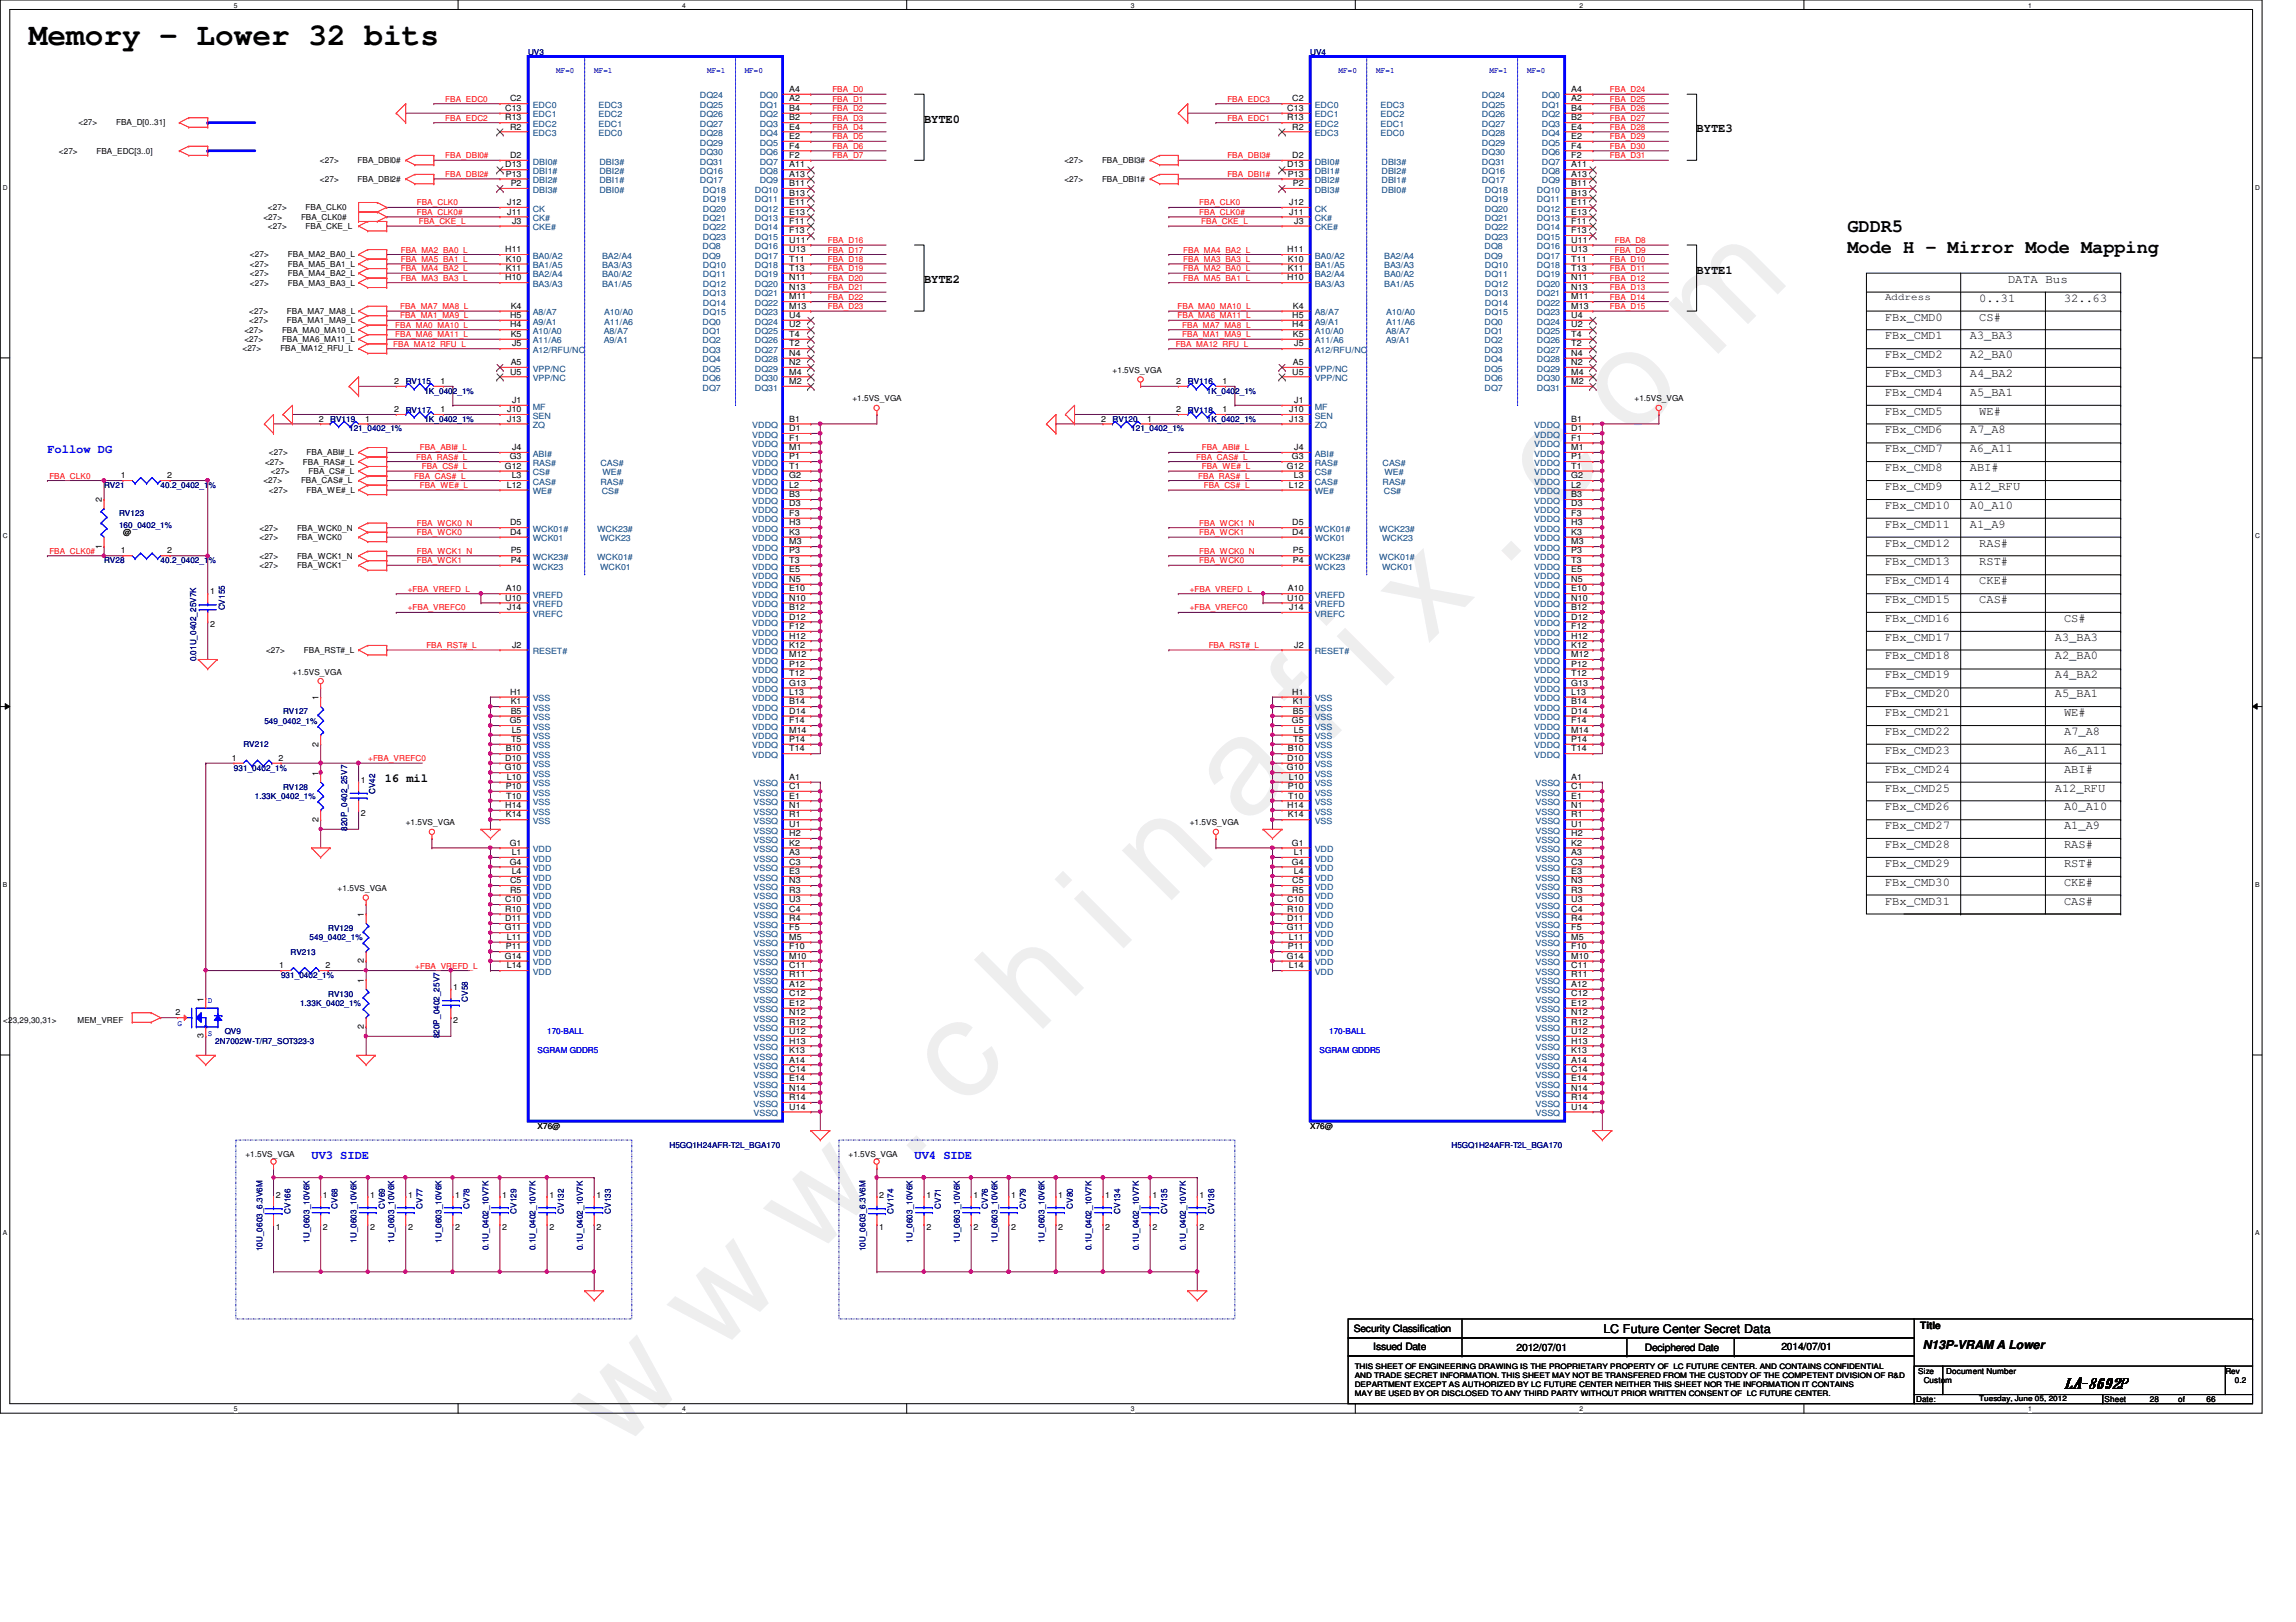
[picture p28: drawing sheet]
<svg xmlns="http://www.w3.org/2000/svg" width="297mm" height="210mm" viewBox="0 0 297 210" stroke-linecap="round" stroke-linejoin="round" font-family="sans-serif">
<defs><g id="words">
<text font-size="17.6" fill="#f0f" x="80.1" y="188" transform="rotate(-45 80.1 188)">w w w . c h i n a f i x . c o m</text>
<text font-size="4" x="3.7" y="5.8">Memory - Lower 32 bits</text>
<g font-size="2.4">
<text x="239" y="30">GDDR5</text>
<text x="239" y="32.7">Mode H - Mirror Mode Mapping</text>
</g>
<text font-size="1.9" x="267.1" y="179.6">LA-8692P</text>
<g font-size="1.6">
<text x="119.5" y="15.9">BYTE0</text>
<text x="219.5" y="17.1">BYTE3</text>
<text x="219.5" y="35.4">BYTE1</text>
<text x="119.5" y="36.6">BYTE2</text>
<text x="243.9" y="41.5">FBx_CMD0</text>
<text x="256.1" y="39">0..31</text>
<text x="256.1" y="41.5">CS#</text>
<text x="259.8" y="36.6">DATA Bus</text>
<text x="267" y="39">32..63</text>
<text x="243.9" y="43.9">FBx_CMD1</text>
<text x="243.9" y="46.4">FBx_CMD2</text>
<text x="254.8" y="46.4">A2_BA0</text>
<text x="254.8" y="43.9">A3_BA3</text>
<text x="243.9" y="51.2">FBx_CMD4</text>
<text x="243.9" y="48.8">FBx_CMD3</text>
<text x="243.9" y="53.7">FBx_CMD5</text>
<text x="254.8" y="48.8">A4_BA2</text>
<text x="254.8" y="51.2">A5_BA1</text>
<text x="256.1" y="53.7">WE#</text>
<text x="243.9" y="56.1">FBx_CMD6</text>
<text x="243.9" y="58.5">FBx_CMD7</text>
<text x="254.8" y="56.1">A7_A8</text>
<text x="254.8" y="58.5">A6_A11</text>
<text x="243.9" y="65.9">FBx_CMD10</text>
<text x="243.9" y="63.4">FBx_CMD9</text>
<text x="243.9" y="61">FBx_CMD8</text>
<text x="254.8" y="61">ABI#</text>
<text x="254.8" y="65.9">A0_A10</text>
<text x="254.8" y="63.4">A12_RFU</text>
<text x="243.9" y="70.7">FBx_CMD12</text>
<text x="243.9" y="68.3">FBx_CMD11</text>
<text x="254.8" y="68.3">A1_A9</text>
<text x="256.1" y="70.7">RAS#</text>
<text x="243.9" y="75.6">FBx_CMD14</text>
<text x="243.9" y="73.2">FBx_CMD13</text>
<text x="256.1" y="73.2">RST#</text>
<text x="256.1" y="75.6">CKE#</text>
<text x="243.9" y="82.9">FBx_CMD17</text>
<text x="243.9" y="80.5">FBx_CMD16</text>
<text x="243.9" y="78.1">FBx_CMD15</text>
<text x="256.1" y="78.1">CAS#</text>
<text x="265.8" y="82.9">A3_BA3</text>
<text x="267" y="80.5">CS#</text>
<text x="243.9" y="87.8">FBx_CMD19</text>
<text x="243.9" y="85.3">FBx_CMD18</text>
<text x="265.8" y="87.8">A4_BA2</text>
<text x="265.8" y="85.3">A2_BA0</text>
<text x="243.9" y="95.1">FBx_CMD22</text>
<text x="243.9" y="92.7">FBx_CMD21</text>
<text x="243.9" y="90.3">FBx_CMD20</text>
<text x="265.8" y="90.3">A5_BA1</text>
<text x="267" y="92.7">WE#</text>
<text x="267" y="95.1">A7_A8</text>
<text x="49.8" y="101.3">16 mil</text>
<text x="243.9" y="100">FBx_CMD24</text>
<text x="243.9" y="97.5">FBx_CMD23</text>
<text x="267" y="100">ABI#</text>
<text x="267" y="97.5">A6_A11</text>
<text x="243.9" y="107.3">FBx_CMD27</text>
<text x="243.9" y="104.9">FBx_CMD26</text>
<text x="243.9" y="102.4">FBx_CMD25</text>
<text x="265.8" y="102.4">A12_RFU</text>
<text x="267" y="107.3">A1_A9</text>
<text x="267" y="104.9">A0_A10</text>
<text x="243.9" y="109.7">FBx_CMD28</text>
<text x="243.9" y="112.2">FBx_CMD29</text>
<text x="267" y="109.7">RAS#</text>
<text x="267" y="112.2">RST#</text>
<text x="243.9" y="114.6">FBx_CMD30</text>
<text x="243.9" y="117.1">FBx_CMD31</text>
<text x="267" y="117.1">CAS#</text>
<text x="267" y="114.6">CKE#</text>
<text x="207.4" y="172.5">LC Future Center Secret Data</text>
<text x="248.7" y="174.6">N13P-VRAM A Lower</text>
</g>
<g font-size="1.6" fill="#00f">
<text x="6.1" y="58.6">Follow DG</text>
<text x="40.3" y="150">UV3 SIDE</text>
<text x="118.3" y="150">UV4 SIDE</text>
</g>
<g font-size="1.3">
<text x="243.9" y="38.9">Address</text>
<text x="175.1" y="172.4">Security Classification</text>
<text x="248.4" y="172">Title</text>
<text x="177.7" y="174.7">Issued Date</text>
<text x="196.2" y="174.8">2012/07/01</text>
<text x="212.8" y="174.8">Deciphered Date</text>
<text x="230.5" y="174.7">2014/07/01</text>
</g>
<g font-size="1.1" fill="#000080">
<text x="68.3" y="7.1">UV3</text>
<text x="169.5" y="7.1">UV4</text>
<text x="52.5" y="53.4">RV117</text>
<text x="52.5" y="49.7">RV115</text>
<text x="54.9" y="51">1K_0402_1%</text>
<text x="153.7" y="49.7">RV116</text>
<text x="153.7" y="53.4">RV118</text>
<text x="156.1" y="51">1K_0402_1%</text>
<text x="42.7" y="54.6">RV119</text>
<text x="45.2" y="55.8">121_0402_1%</text>
<text x="54.9" y="54.6">1K_0402_1%</text>
<text x="143.9" y="54.6">RV120</text>
<text x="146.3" y="55.8">121_0402_1%</text>
<text x="156.1" y="54.6">1K_0402_1%</text>
<text x="13.5" y="63.2">RV21</text>
<text x="20.8" y="63.2">40.2_0402_1%</text>
<text x="15.4" y="66.8">RV123</text>
<text x="15.4" y="68.3">160_0402_1%</text>
<text x="13.5" y="72.9">RV28</text>
<text x="20.8" y="72.9">40.2_0402_1%</text>
<text x="29.1" y="79" transform="rotate(-90 29.1 79)">CV155</text>
<text x="25.4" y="85.6" transform="rotate(-90 25.4 85.6)">0.01U_0402_25V7K</text>
<text x="34.2" y="93.6">549_0402_1%</text>
<text x="36.6" y="92.4">RV127</text>
<text x="30.3" y="99.7">931_0402_1%</text>
<text x="31.5" y="96.7">RV212</text>
<text x="33" y="103.4">1.33K_0402_1%</text>
<text x="36.6" y="102.2">RV128</text>
<text x="44.9" y="107.5" transform="rotate(-90 44.9 107.5)">820P_0402_25V7</text>
<text x="48.6" y="102.8" transform="rotate(-90 48.6 102.8)">CV42</text>
<text x="37.6" y="123.5">RV213</text>
<text x="40" y="121.7">549_0402_1%</text>
<text x="42.5" y="120.5">RV129</text>
<text x="36.4" y="126.6">931_0402_1%</text>
<text x="38.8" y="130.2">1.33K_0402_1%</text>
<text x="42.5" y="129">RV130</text>
<text x="60.5" y="129.6" transform="rotate(-90 60.5 129.6)">CV58</text>
<text x="27.9" y="135.1">2N7002W-T/R7_SOT323-3</text>
<text x="29.1" y="133.9">QV9</text>
<text x="56.9" y="134.4" transform="rotate(-90 56.9 134.4)">820P_0402_25V7</text>
<text x="86.6" y="148.5">H5GQ1H24AFR-T2L_BGA170</text>
<text x="187.8" y="148.5">H5GQ1H24AFR-T2L_BGA170</text>
<text x="33.9" y="161.9" transform="rotate(-90 33.9 161.9)">10U_0603_6.3V6M</text>
<text x="37.6" y="157.1" transform="rotate(-90 37.6 157.1)">CV166</text>
<text x="40" y="160.8" transform="rotate(-90 40 160.8)">1U_0603_10V6K</text>
<text x="43.7" y="156.4" transform="rotate(-90 43.7 156.4)">CV68</text>
<text x="46.1" y="160.8" transform="rotate(-90 46.1 160.8)">1U_0603_10V6K</text>
<text x="49.8" y="156.4" transform="rotate(-90 49.8 156.4)">CV69</text>
<text x="51" y="160.8" transform="rotate(-90 51 160.8)">1U_0603_10V6K</text>
<text x="54.6" y="156.4" transform="rotate(-90 54.6 156.4)">CV77</text>
<text x="57.1" y="160.8" transform="rotate(-90 57.1 160.8)">1U_0603_10V6K</text>
<text x="60.7" y="156.4" transform="rotate(-90 60.7 156.4)">CV78</text>
<text x="63.2" y="161.8" transform="rotate(-90 63.2 161.8)">0.1U_0402_10V7K</text>
<text x="66.8" y="157.1" transform="rotate(-90 66.8 157.1)">CV129</text>
<text x="69.3" y="161.8" transform="rotate(-90 69.3 161.8)">0.1U_0402_10V7K</text>
<text x="72.9" y="157.1" transform="rotate(-90 72.9 157.1)">CV132</text>
<text x="75.4" y="161.8" transform="rotate(-90 75.4 161.8)">0.1U_0402_10V7K</text>
<text x="79" y="157.1" transform="rotate(-90 79 157.1)">CV133</text>
<text x="112" y="161.9" transform="rotate(-90 112 161.9)">10U_0603_6.3V6M</text>
<text x="115.6" y="157.1" transform="rotate(-90 115.6 157.1)">CV174</text>
<text x="118.1" y="160.8" transform="rotate(-90 118.1 160.8)">1U_0603_10V6K</text>
<text x="121.7" y="156.4" transform="rotate(-90 121.7 156.4)">CV71</text>
<text x="124.2" y="160.8" transform="rotate(-90 124.2 160.8)">1U_0603_10V6K</text>
<text x="127.8" y="156.4" transform="rotate(-90 127.8 156.4)">CV76</text>
<text x="129" y="160.8" transform="rotate(-90 129 160.8)">1U_0603_10V6K</text>
<text x="132.7" y="156.4" transform="rotate(-90 132.7 156.4)">CV79</text>
<text x="135.1" y="160.8" transform="rotate(-90 135.1 160.8)">1U_0603_10V6K</text>
<text x="138.8" y="156.4" transform="rotate(-90 138.8 156.4)">CV80</text>
<text x="141.2" y="161.8" transform="rotate(-90 141.2 161.8)">0.1U_0402_10V7K</text>
<text x="144.9" y="157.1" transform="rotate(-90 144.9 157.1)">CV134</text>
<text x="147.3" y="161.8" transform="rotate(-90 147.3 161.8)">0.1U_0402_10V7K</text>
<text x="151" y="157.1" transform="rotate(-90 151 157.1)">CV135</text>
<text x="153.4" y="161.8" transform="rotate(-90 153.4 161.8)">0.1U_0402_10V7K</text>
<text x="157.1" y="157.1" transform="rotate(-90 157.1 157.1)">CV136</text>
</g>
<g font-size="1.1" fill="#00f">
<text x="72" y="9.5">MF=0</text>
<text x="76.9" y="9.5">MF=1</text>
<text x="91.5" y="9.5">MF=1</text>
<text x="96.3" y="9.5">MF=0</text>
<text x="173.2" y="9.5">MF=0</text>
<text x="178.1" y="9.5">MF=1</text>
<text x="192.7" y="9.5">MF=1</text>
<text x="197.6" y="9.5">MF=0</text>
<text x="26.9" y="129.8">D</text>
<text x="23" y="132.7">G</text>
<text x="26.9" y="134.1">S</text>
<text x="69.6" y="136.3">SGRAM GDDR5</text>
<text x="70.8" y="133.9">170-BALL</text>
<text x="170.7" y="136.3">SGRAM GDDR5</text>
<text x="172" y="133.9">170-BALL</text>
</g>
<g font-size="1.1">
<text x="102.1" y="11.9">A4</text>
<text x="203.3" y="11.9">A4</text>
<text x="10.2" y="16.2">&lt;27&gt;</text>
<text x="15" y="16.2">FBA_D[0..31]</text>
<text x="65.4" y="14.4">C13</text>
<text x="65.4" y="15.6">R13</text>
<text x="66" y="13.1">C2</text>
<text x="66" y="16.8">R2</text>
<text x="102.1" y="13.1">A2</text>
<text x="102.1" y="14.4">B4</text>
<text x="102.1" y="15.6">B2</text>
<text x="102.1" y="16.8">E4</text>
<text x="102.1" y="18">E2</text>
<text x="166.5" y="14.4">C13</text>
<text x="166.5" y="15.6">R13</text>
<text x="167.2" y="13.1">C2</text>
<text x="167.2" y="16.8">R2</text>
<text x="203.3" y="13.1">A2</text>
<text x="203.3" y="14.4">B4</text>
<text x="203.3" y="15.6">B2</text>
<text x="203.3" y="16.8">E4</text>
<text x="203.3" y="18">E2</text>
<text x="7.6" y="19.9">&lt;27&gt;</text>
<text x="12.5" y="19.9">FBA_EDC[3..0]</text>
<text x="41.4" y="21.1">&lt;27&gt;</text>
<text x="41.4" y="23.5">&lt;27&gt;</text>
<text x="46.3" y="21.1">FBA_DBI0#</text>
<text x="46.3" y="23.5">FBA_DBI2#</text>
<text x="65.4" y="21.7">D13</text>
<text x="65.4" y="22.9">P13</text>
<text x="66" y="20.4">D2</text>
<text x="102.1" y="19.2">F4</text>
<text x="102.1" y="20.4">F2</text>
<text x="102.1" y="22.9">A13</text>
<text x="102.1" y="21.7">A11</text>
<text x="137.7" y="23.5">&lt;27&gt;</text>
<text x="137.7" y="21.1">&lt;27&gt;</text>
<text x="142.6" y="23.5">FBA_DBI1#</text>
<text x="142.6" y="21.1">FBA_DBI3#</text>
<text x="166.5" y="21.7">D13</text>
<text x="166.6" y="22.9">P13</text>
<text x="167.2" y="20.4">D2</text>
<text x="203.3" y="19.2">F4</text>
<text x="203.3" y="20.4">F2</text>
<text x="203.3" y="22.9">A13</text>
<text x="203.3" y="21.7">A11</text>
<text x="34.1" y="28.4">&lt;27&gt;</text>
<text x="34.7" y="27.2">&lt;27&gt;</text>
<text x="34.7" y="29.6">&lt;27&gt;</text>
<text x="38.9" y="28.4">FBA_CLK0#</text>
<text x="39.5" y="27.2">FBA_CLK0</text>
<text x="39.5" y="29.6">FBA_CKE_L</text>
<text x="65.6" y="26.5">J12</text>
<text x="65.6" y="27.8">J11</text>
<text x="66.1" y="24.1">P2</text>
<text x="66.2" y="29">J3</text>
<text x="102.1" y="24.1">B11</text>
<text x="102.1" y="25.3">B13</text>
<text x="102.1" y="26.5">E11</text>
<text x="102.1" y="27.8">E13</text>
<text x="102.1" y="29">F11</text>
<text x="166.8" y="26.5">J12</text>
<text x="166.8" y="27.8">J11</text>
<text x="167.3" y="24.1">P2</text>
<text x="167.4" y="29">J3</text>
<text x="203.3" y="24.1">B11</text>
<text x="203.3" y="25.3">B13</text>
<text x="203.3" y="26.5">E11</text>
<text x="203.3" y="27.8">E13</text>
<text x="203.3" y="29">F11</text>
<text x="32.3" y="34.5">&lt;27&gt;</text>
<text x="32.3" y="33.3">&lt;27&gt;</text>
<text x="32.3" y="35.7">&lt;27&gt;</text>
<text x="37.2" y="34.5">FBA_MA5_BA1_L</text>
<text x="37.2" y="33.3">FBA_MA2_BA0_L</text>
<text x="37.2" y="35.7">FBA_MA4_BA2_L</text>
<text x="65.4" y="32.6">H11</text>
<text x="65.4" y="35.1">K11</text>
<text x="65.4" y="33.9">K10</text>
<text x="102.1" y="30.2">F13</text>
<text x="102.1" y="31.4">U11</text>
<text x="102.1" y="32.6">U13</text>
<text x="102.1" y="33.9">T11</text>
<text x="102.1" y="35.1">T13</text>
<text x="166.5" y="32.6">H11</text>
<text x="166.6" y="35.1">K11</text>
<text x="166.6" y="33.9">K10</text>
<text x="203.3" y="30.2">F13</text>
<text x="203.3" y="31.4">U11</text>
<text x="203.3" y="32.6">U13</text>
<text x="203.3" y="33.9">T11</text>
<text x="203.3" y="35.1">T13</text>
<text x="32.3" y="40.6">&lt;27&gt;</text>
<text x="32.3" y="41.8">&lt;27&gt;</text>
<text x="32.3" y="37">&lt;27&gt;</text>
<text x="37.1" y="40.6">FBA_MA7_MA8_L</text>
<text x="37.1" y="41.8">FBA_MA1_MA9_L</text>
<text x="37.2" y="37">FBA_MA3_BA3_L</text>
<text x="65.4" y="36.3">H10</text>
<text x="66" y="41.1">H5</text>
<text x="66.1" y="40">K4</text>
<text x="102.1" y="36.3">N11</text>
<text x="102.1" y="37.5">N13</text>
<text x="102.1" y="38.7">M11</text>
<text x="102.1" y="40">M13</text>
<text x="102.1" y="41.1">U4</text>
<text x="166.5" y="36.3">H10</text>
<text x="167.2" y="41.1">H5</text>
<text x="167.3" y="40">K4</text>
<text x="203.3" y="36.3">N11</text>
<text x="203.3" y="37.5">N13</text>
<text x="203.3" y="38.7">M11</text>
<text x="203.3" y="40">M13</text>
<text x="203.3" y="41.1">U4</text>
<text x="31.4" y="45.5">&lt;27&gt;</text>
<text x="31.6" y="44.3">&lt;27&gt;</text>
<text x="31.6" y="43.1">&lt;27&gt;</text>
<text x="36.3" y="45.5">FBA_MA12_RFU_L</text>
<text x="36.5" y="44.3">FBA_MA6_MA11_L</text>
<text x="36.5" y="43.1">FBA_MA0_MA10_L</text>
<text x="66" y="42.4">H4</text>
<text x="66.1" y="47.2">A5</text>
<text x="66.1" y="43.6">K5</text>
<text x="66.2" y="44.8">J5</text>
<text x="102.1" y="42.4">U2</text>
<text x="102.1" y="43.6">T4</text>
<text x="102.1" y="44.8">T2</text>
<text x="102.1" y="46.1">N4</text>
<text x="102.1" y="47.2">N2</text>
<text x="167.2" y="42.4">H4</text>
<text x="167.3" y="47.2">A5</text>
<text x="167.3" y="43.6">K5</text>
<text x="167.4" y="44.8">J5</text>
<text x="203.3" y="42.4">U2</text>
<text x="203.3" y="43.6">T4</text>
<text x="203.3" y="44.8">T2</text>
<text x="203.3" y="46.1">N4</text>
<text x="203.3" y="47.2">N2</text>
<text x="51" y="53.3">2</text>
<text x="51" y="49.7">2</text>
<text x="57" y="53.3">1</text>
<text x="57" y="49.7">1</text>
<text x="65.6" y="53.3">J10</text>
<text x="66" y="48.5">U5</text>
<text x="66.2" y="52.2">J1</text>
<text x="102.1" y="48.5">M4</text>
<text x="102.1" y="49.7">M2</text>
<text x="110.3" y="51.9">+1.5VS_VGA</text>
<text x="143.9" y="48.3">+1.5VS_VGA</text>
<text x="152.2" y="49.7">2</text>
<text x="152.2" y="53.3">2</text>
<text x="158.2" y="49.7">1</text>
<text x="158.2" y="53.3">1</text>
<text x="166.8" y="53.3">J10</text>
<text x="167.2" y="48.5">U5</text>
<text x="167.4" y="52.2">J1</text>
<text x="203.3" y="48.5">M4</text>
<text x="203.3" y="49.7">M2</text>
<text x="211.5" y="51.9">+1.5VS_VGA</text>
<text x="34.8" y="58.9">&lt;27&gt;</text>
<text x="39.7" y="58.9">FBA_ABI#_L</text>
<text x="41.2" y="54.6">2</text>
<text x="47.2" y="54.6">1</text>
<text x="65.6" y="54.6">J13</text>
<text x="66" y="59.4">G3</text>
<text x="66.2" y="58.3">J4</text>
<text x="102.1" y="54.6">B1</text>
<text x="102.1" y="55.8">D1</text>
<text x="102.1" y="57">F1</text>
<text x="102.1" y="58.3">M1</text>
<text x="102.1" y="59.4">P1</text>
<text x="142.4" y="54.6">2</text>
<text x="148.4" y="54.6">1</text>
<text x="166.8" y="54.6">J13</text>
<text x="167.1" y="59.4">G3</text>
<text x="167.4" y="58.3">J4</text>
<text x="203.3" y="54.6">B1</text>
<text x="203.3" y="55.8">D1</text>
<text x="203.3" y="57">F1</text>
<text x="203.3" y="58.3">M1</text>
<text x="203.3" y="59.4">P1</text>
<text x="13.2" y="65" transform="rotate(-90 13.2 65)">2</text>
<text x="15.6" y="61.9">1</text>
<text x="21.6" y="61.9">2</text>
<text x="34.1" y="62.6">&lt;27&gt;</text>
<text x="34.3" y="60.1">&lt;27&gt;</text>
<text x="34.8" y="63.8">&lt;27&gt;</text>
<text x="35" y="61.3">&lt;27&gt;</text>
<text x="38.9" y="62.6">FBA_CAS#_L</text>
<text x="39.2" y="60.1">FBA_RAS#_L</text>
<text x="39.7" y="63.8">FBA_WE#_L</text>
<text x="39.9" y="61.3">FBA_CS#_L</text>
<text x="65.3" y="60.7">G12</text>
<text x="65.6" y="63.1">L12</text>
<text x="66.2" y="61.9">L3</text>
<text x="102.1" y="60.7">T1</text>
<text x="102.1" y="61.9">G2</text>
<text x="102.1" y="63.1">L2</text>
<text x="102.1" y="64.3">B3</text>
<text x="102.1" y="65.5">D3</text>
<text x="166.5" y="60.7">G12</text>
<text x="166.7" y="63.1">L12</text>
<text x="167.4" y="61.9">L3</text>
<text x="203.3" y="60.7">T1</text>
<text x="203.3" y="61.9">G2</text>
<text x="203.3" y="63.1">L2</text>
<text x="203.3" y="64.3">B3</text>
<text x="203.3" y="65.5">D3</text>
<text x="13.2" y="71" transform="rotate(-90 13.2 71)">1</text>
<text x="15.6" y="71.6">1</text>
<text x="15.9" y="69.3">@</text>
<text x="21.6" y="71.6">2</text>
<text x="33.6" y="68.7">&lt;27&gt;</text>
<text x="33.6" y="69.8">&lt;27&gt;</text>
<text x="38.4" y="68.7">FBA_WCK0_N</text>
<text x="38.4" y="69.8">FBA_WCK0</text>
<text x="66" y="69.2">D4</text>
<text x="66" y="68">D5</text>
<text x="66.1" y="71.6">P5</text>
<text x="102.1" y="66.8">F3</text>
<text x="102.1" y="68">H3</text>
<text x="102.1" y="69.2">K3</text>
<text x="102.1" y="70.4">M3</text>
<text x="102.1" y="71.6">P3</text>
<text x="167.2" y="69.2">D4</text>
<text x="167.2" y="68">D5</text>
<text x="167.3" y="71.6">P5</text>
<text x="203.3" y="66.8">F3</text>
<text x="203.3" y="68">H3</text>
<text x="203.3" y="69.2">K3</text>
<text x="203.3" y="70.4">M3</text>
<text x="203.3" y="71.6">P3</text>
<text x="27.2" y="76.9">1</text>
<text x="33.6" y="72.3">&lt;27&gt;</text>
<text x="33.6" y="73.5">&lt;27&gt;</text>
<text x="38.4" y="72.3">FBA_WCK1_N</text>
<text x="38.4" y="73.5">FBA_WCK1</text>
<text x="65.4" y="77.7">U10</text>
<text x="65.4" y="76.5">A10</text>
<text x="66.1" y="72.9">P4</text>
<text x="102.1" y="72.9">T3</text>
<text x="102.1" y="74.1">E5</text>
<text x="102.1" y="75.3">N5</text>
<text x="102.1" y="76.5">E10</text>
<text x="102.1" y="77.7">N10</text>
<text x="166.5" y="77.7">U10</text>
<text x="166.6" y="76.5">A10</text>
<text x="167.3" y="72.9">P4</text>
<text x="203.3" y="72.9">T3</text>
<text x="203.3" y="74.1">E5</text>
<text x="203.3" y="75.3">N5</text>
<text x="203.3" y="76.5">E10</text>
<text x="203.3" y="77.7">N10</text>
<text x="27.2" y="81.2">2</text>
<text x="65.6" y="79">J14</text>
<text x="66.2" y="83.8">J2</text>
<text x="102.1" y="79">B12</text>
<text x="102.1" y="80.2">D12</text>
<text x="102.1" y="81.4">F12</text>
<text x="102.1" y="82.6">H12</text>
<text x="102.1" y="83.8">K12</text>
<text x="166.8" y="79">J14</text>
<text x="167.4" y="83.8">J2</text>
<text x="203.3" y="79">B12</text>
<text x="203.3" y="80.2">D12</text>
<text x="203.3" y="81.4">F12</text>
<text x="203.3" y="82.6">H12</text>
<text x="203.3" y="83.8">K12</text>
<text x="34.4" y="84.5">&lt;27&gt;</text>
<text x="37.8" y="87.3">+1.5VS_VGA</text>
<text x="39.3" y="84.5">FBA_RST#_L</text>
<text x="66" y="89.9">H1</text>
<text x="102.1" y="85">M12</text>
<text x="102.1" y="86.3">P12</text>
<text x="102.1" y="87.5">T12</text>
<text x="102.1" y="88.7">G13</text>
<text x="102.1" y="89.9">L13</text>
<text x="167.2" y="89.9">H1</text>
<text x="203.3" y="85">M12</text>
<text x="203.3" y="86.3">P12</text>
<text x="203.3" y="87.5">T12</text>
<text x="203.3" y="88.7">G13</text>
<text x="203.3" y="89.9">L13</text>
<text x="41.2" y="90.6" transform="rotate(-90 41.2 90.6)">1</text>
<text x="66" y="93.6">G5</text>
<text x="66.1" y="92.4">B5</text>
<text x="66.1" y="91.1">K1</text>
<text x="66.2" y="94.8">L5</text>
<text x="102.1" y="91.1">B14</text>
<text x="102.1" y="92.4">D14</text>
<text x="102.1" y="93.6">F14</text>
<text x="102.1" y="94.8">M14</text>
<text x="167.1" y="93.6">G5</text>
<text x="167.3" y="92.4">B5</text>
<text x="167.3" y="91.1">K1</text>
<text x="167.4" y="94.8">L5</text>
<text x="203.3" y="91.1">B14</text>
<text x="203.3" y="92.4">D14</text>
<text x="203.3" y="93.6">F14</text>
<text x="203.3" y="94.8">M14</text>
<text x="30" y="98.5">1</text>
<text x="36" y="98.5">2</text>
<text x="41.2" y="100.4" transform="rotate(-90 41.2 100.4)">1</text>
<text x="41.2" y="96.6" transform="rotate(-90 41.2 96.6)">2</text>
<text x="46.7" y="101.3">1</text>
<text x="65.3" y="99.7">G10</text>
<text x="65.4" y="98.5">D10</text>
<text x="65.4" y="97.2">B10</text>
<text x="65.6" y="100.9">L10</text>
<text x="66.1" y="96">T5</text>
<text x="102.1" y="100.9">A1</text>
<text x="102.1" y="96">P14</text>
<text x="102.1" y="97.2">T14</text>
<text x="166.5" y="99.7">G10</text>
<text x="166.5" y="98.5">D10</text>
<text x="166.6" y="97.2">B10</text>
<text x="166.7" y="100.9">L10</text>
<text x="167.3" y="96">T5</text>
<text x="203.3" y="100.9">A1</text>
<text x="203.3" y="96">P14</text>
<text x="203.3" y="97.2">T14</text>
<text x="41.2" y="106.3" transform="rotate(-90 41.2 106.3)">2</text>
<text x="46.7" y="105.5">2</text>
<text x="52.5" y="106.8">+1.5VS_VGA</text>
<text x="65.4" y="104.6">H14</text>
<text x="65.4" y="102.1">P10</text>
<text x="65.4" y="105.8">K14</text>
<text x="65.5" y="103.3">T10</text>
<text x="102.1" y="103.3">E1</text>
<text x="102.1" y="102.1">C1</text>
<text x="102.1" y="104.6">N1</text>
<text x="102.1" y="105.8">R1</text>
<text x="102.1" y="107">U1</text>
<text x="153.9" y="106.8">+1.5VS_VGA</text>
<text x="166.5" y="104.6">H14</text>
<text x="166.6" y="102.1">P10</text>
<text x="166.6" y="105.8">K14</text>
<text x="166.7" y="103.3">T10</text>
<text x="203.3" y="103.3">E1</text>
<text x="203.3" y="102.1">C1</text>
<text x="203.3" y="104.6">N1</text>
<text x="203.3" y="105.8">R1</text>
<text x="203.3" y="107">U1</text>
<text x="66" y="111.9">G4</text>
<text x="66" y="109.4">G1</text>
<text x="66.2" y="113.1">L4</text>
<text x="66.2" y="110.7">L1</text>
<text x="102.1" y="108.2">H2</text>
<text x="102.1" y="109.4">K2</text>
<text x="102.1" y="110.7">A3</text>
<text x="102.1" y="111.9">C3</text>
<text x="102.1" y="113.1">E3</text>
<text x="167.1" y="111.9">G4</text>
<text x="167.1" y="109.4">G1</text>
<text x="167.4" y="113.1">L4</text>
<text x="167.4" y="110.7">L1</text>
<text x="203.3" y="108.2">H2</text>
<text x="203.3" y="109.4">K2</text>
<text x="203.3" y="110.7">A3</text>
<text x="203.3" y="111.9">C3</text>
<text x="203.3" y="113.1">E3</text>
<text x="43.7" y="115.4">+1.5VS_VGA</text>
<text x="47.1" y="118.7" transform="rotate(-90 47.1 118.7)">1</text>
<text x="65.4" y="119.2">D11</text>
<text x="65.4" y="118">R10</text>
<text x="65.4" y="116.8">C10</text>
<text x="66" y="115.5">R5</text>
<text x="66" y="114.3">C5</text>
<text x="102.1" y="114.3">N3</text>
<text x="102.1" y="115.5">R3</text>
<text x="102.1" y="116.8">U3</text>
<text x="102.1" y="118">C4</text>
<text x="102.1" y="119.2">R4</text>
<text x="166.5" y="119.2">D11</text>
<text x="166.5" y="118">R10</text>
<text x="166.5" y="116.8">C10</text>
<text x="167.2" y="115.5">R5</text>
<text x="167.2" y="114.3">C5</text>
<text x="203.3" y="114.3">N3</text>
<text x="203.3" y="115.5">R3</text>
<text x="203.3" y="116.8">U3</text>
<text x="203.3" y="118">C4</text>
<text x="203.3" y="119.2">R4</text>
<text x="36.1" y="125.3">1</text>
<text x="42.1" y="125.3">2</text>
<text x="47.1" y="124.6" transform="rotate(-90 47.1 124.6)">2</text>
<text x="65.3" y="120.4">G11</text>
<text x="65.3" y="124.1">G14</text>
<text x="65.4" y="122.9">P11</text>
<text x="65.6" y="121.6">L11</text>
<text x="65.6" y="125.3">L14</text>
<text x="102.1" y="120.4">F5</text>
<text x="102.1" y="121.6">M5</text>
<text x="102.1" y="122.9">F10</text>
<text x="102.1" y="124.1">M10</text>
<text x="102.1" y="125.3">C11</text>
<text x="166.5" y="120.4">G11</text>
<text x="166.5" y="124.1">G14</text>
<text x="166.6" y="122.9">P11</text>
<text x="166.7" y="121.6">L11</text>
<text x="166.7" y="125.3">L14</text>
<text x="203.3" y="120.4">F5</text>
<text x="203.3" y="121.6">M5</text>
<text x="203.3" y="122.9">F10</text>
<text x="203.3" y="124.1">M10</text>
<text x="203.3" y="125.3">C11</text>
<text x="22.7" y="131.4">2</text>
<text x="26.3" y="129.6" transform="rotate(-90 26.3 129.6)">1</text>
<text x="47.1" y="127.2" transform="rotate(-90 47.1 127.2)">1</text>
<text x="58.6" y="128.1">1</text>
<text x="102.1" y="126.5">R11</text>
<text x="102.1" y="127.7">A12</text>
<text x="102.1" y="128.9">C12</text>
<text x="102.1" y="130.2">E12</text>
<text x="102.1" y="131.4">N12</text>
<text x="203.3" y="126.5">R11</text>
<text x="203.3" y="127.7">A12</text>
<text x="203.3" y="128.9">C12</text>
<text x="203.3" y="130.2">E12</text>
<text x="203.3" y="131.4">N12</text>
<text x=".4" y="132.4">&lt;23,29,30,31&gt;</text>
<text x="10" y="132.4">MEM_VREF</text>
<text x="26.3" y="134.4" transform="rotate(-90 26.3 134.4)">3</text>
<text x="47.1" y="133.2" transform="rotate(-90 47.1 133.2)">2</text>
<text x="58.6" y="132.4">2</text>
<text x="102.1" y="132.6">R12</text>
<text x="102.1" y="133.8">U12</text>
<text x="102.1" y="135">H13</text>
<text x="102.1" y="136.3">K13</text>
<text x="102.1" y="137.5">A14</text>
<text x="203.3" y="132.6">R12</text>
<text x="203.3" y="133.8">U12</text>
<text x="203.3" y="135">H13</text>
<text x="203.3" y="136.3">K13</text>
<text x="203.3" y="137.5">A14</text>
<text x="102.1" y="138.7">C14</text>
<text x="102.1" y="139.9">E14</text>
<text x="102.1" y="141.1">N14</text>
<text x="102.1" y="142.4">R14</text>
<text x="102.1" y="143.6">U14</text>
<text x="203.3" y="138.7">C14</text>
<text x="203.3" y="139.9">E14</text>
<text x="203.3" y="141.1">N14</text>
<text x="203.3" y="142.4">R14</text>
<text x="203.3" y="143.6">U14</text>
<text x="31.7" y="149.7">+1.5VS_VGA</text>
<text x="69.6" y="146">X76@</text>
<text x="109.8" y="149.7">+1.5VS_VGA</text>
<text x="169.5" y="146">X76@</text>
<text x="35.7" y="155">2</text>
<text x="41.8" y="155">1</text>
<text x="47.9" y="155">1</text>
<text x="52.8" y="155">1</text>
<text x="58.9" y="155">1</text>
<text x="65" y="155">1</text>
<text x="71.1" y="155">1</text>
<text x="77.2" y="155">1</text>
<text x="113.7" y="155">2</text>
<text x="119.8" y="155">1</text>
<text x="125.9" y="155">1</text>
<text x="130.8" y="155">1</text>
<text x="136.9" y="155">1</text>
<text x="143" y="155">1</text>
<text x="149.1" y="155">1</text>
<text x="155.2" y="155">1</text>
<text x="35.7" y="159.2">1</text>
<text x="41.8" y="159.2">2</text>
<text x="47.9" y="159.2">2</text>
<text x="52.8" y="159.2">2</text>
<text x="58.9" y="159.2">2</text>
<text x="65" y="159.2">2</text>
<text x="71.1" y="159.2">2</text>
<text x="77.2" y="159.2">2</text>
<text x="113.7" y="159.2">1</text>
<text x="119.8" y="159.2">2</text>
<text x="125.9" y="159.2">2</text>
<text x="130.8" y="159.2">2</text>
<text x="136.9" y="159.2">2</text>
<text x="143" y="159.2">2</text>
<text x="149.1" y="159.2">2</text>
<text x="155.2" y="159.2">2</text>
<text x="248.2" y="177.8">Size</text>
<text x="248.9" y="179">Custom</text>
<text x="251.8" y="177.8">Document Number</text>
<text x="287.9" y="177.8">Rev</text>
<text x="289.1" y="179">0.2</text>
<text x="247.9" y="181.4">Date:</text>
<text x="272.3" y="181.4">Sheet</text>
<text x="278.1" y="181.4">28</text>
<text x="281.8" y="181.4">of</text>
<text x="285.5" y="181.4">66</text>
</g>
<g font-size="1.1" fill="#f00">
<text x="107.7" y="11.9">FBA_D0</text>
<text x="208.3" y="11.9">FBA_D24</text>
<text x="57.6" y="13.2">FBA_EDC0</text>
<text x="57.6" y="15.6">FBA_EDC2</text>
<text x="107.7" y="13.2">FBA_D1</text>
<text x="107.7" y="15.6">FBA_D3</text>
<text x="107.7" y="14.4">FBA_D2</text>
<text x="107.7" y="16.8">FBA_D4</text>
<text x="158.8" y="13.2">FBA_EDC3</text>
<text x="158.8" y="15.6">FBA_EDC1</text>
<text x="208.3" y="14.4">FBA_D26</text>
<text x="208.3" y="13.2">FBA_D25</text>
<text x="208.3" y="15.6">FBA_D27</text>
<text x="208.3" y="16.8">FBA_D28</text>
<text x="57.6" y="22.9">FBA_DBI2#</text>
<text x="57.6" y="20.5">FBA_DBI0#</text>
<text x="107.7" y="20.5">FBA_D7</text>
<text x="107.7" y="18">FBA_D5</text>
<text x="107.7" y="19.3">FBA_D6</text>
<text x="158.8" y="22.9">FBA_DBI1#</text>
<text x="158.8" y="20.5">FBA_DBI3#</text>
<text x="208.3" y="19.3">FBA_D30</text>
<text x="208.3" y="18">FBA_D29</text>
<text x="208.3" y="20.5">FBA_D31</text>
<text x="53.9" y="26.6">FBA_CLK0</text>
<text x="53.9" y="27.8">FBA_CLK0#</text>
<text x="54.2" y="29">FBA_CKE_L</text>
<text x="155.1" y="26.6">FBA_CLK0</text>
<text x="155.1" y="27.8">FBA_CLK0#</text>
<text x="155.4" y="29">FBA_CKE_L</text>
<text x="51.9" y="32.7">FBA_MA2_BA0_L</text>
<text x="51.9" y="33.9">FBA_MA5_BA1_L</text>
<text x="51.9" y="35.1">FBA_MA4_BA2_L</text>
<text x="107.1" y="31.5">FBA_D16</text>
<text x="107.1" y="33.9">FBA_D18</text>
<text x="107.1" y="32.7">FBA_D17</text>
<text x="107.1" y="35.1">FBA_D19</text>
<text x="153.1" y="35.1">FBA_MA2_BA0_L</text>
<text x="153.1" y="33.9">FBA_MA3_BA3_L</text>
<text x="153.1" y="32.7">FBA_MA4_BA2_L</text>
<text x="208.3" y="35.1">FBA_D11</text>
<text x="208.3" y="33.9">FBA_D10</text>
<text x="208.9" y="31.5">FBA_D8</text>
<text x="208.9" y="32.7">FBA_D9</text>
<text x="51.8" y="41.2">FBA_MA1_MA9_L</text>
<text x="51.8" y="40">FBA_MA7_MA8_L</text>
<text x="51.9" y="36.3">FBA_MA3_BA3_L</text>
<text x="107.1" y="38.8">FBA_D22</text>
<text x="107.1" y="37.5">FBA_D21</text>
<text x="107.1" y="40">FBA_D23</text>
<text x="107.1" y="36.3">FBA_D20</text>
<text x="152.4" y="41.2">FBA_MA6_MA11_L</text>
<text x="152.4" y="40">FBA_MA0_MA10_L</text>
<text x="153.1" y="36.3">FBA_MA5_BA1_L</text>
<text x="208.3" y="38.8">FBA_D14</text>
<text x="208.3" y="40">FBA_D15</text>
<text x="208.3" y="37.5">FBA_D13</text>
<text x="208.3" y="36.3">FBA_D12</text>
<text x="50.9" y="44.9">FBA_MA12_RFU_L</text>
<text x="51.1" y="43.6">FBA_MA6_MA11_L</text>
<text x="51.1" y="42.4">FBA_MA0_MA10_L</text>
<text x="152.1" y="44.9">FBA_MA12_RFU_L</text>
<text x="152.9" y="43.6">FBA_MA1_MA9_L</text>
<text x="152.9" y="42.4">FBA_MA7_MA8_L</text>
<text x="53.8" y="59.5">FBA_RAS#_L</text>
<text x="54.3" y="58.3">FBA_ABI#_L</text>
<text x="154.8" y="59.5">FBA_CAS#_L</text>
<text x="155.5" y="58.3">FBA_ABI#_L</text>
<text x="6.4" y="61.9">FBA_CLK0</text>
<text x="53.6" y="61.9">FBA_CAS#_L</text>
<text x="54.3" y="63.2">FBA_WE#_L</text>
<text x="54.6" y="60.7">FBA_CS#_L</text>
<text x="155" y="61.9">FBA_RAS#_L</text>
<text x="155.5" y="60.7">FBA_WE#_L</text>
<text x="155.7" y="63.2">FBA_CS#_L</text>
<text x="6.4" y="71.7">FBA_CLK0#</text>
<text x="53.9" y="69.3">FBA_WCK0</text>
<text x="53.9" y="68">FBA_WCK0_N</text>
<text x="53.9" y="71.7">FBA_WCK1_N</text>
<text x="155.1" y="69.3">FBA_WCK1</text>
<text x="155.1" y="68">FBA_WCK1_N</text>
<text x="155.1" y="71.7">FBA_WCK0_N</text>
<text x="52.7" y="76.6">+FBA_VREFD_L</text>
<text x="53.9" y="72.9">FBA_WCK1</text>
<text x="153.9" y="76.6">+FBA_VREFD_L</text>
<text x="155.1" y="72.9">FBA_WCK0</text>
<text x="52.7" y="79">+FBA_VREFC0</text>
<text x="55.2" y="83.9">FBA_RST#_L</text>
<text x="153.9" y="79">+FBA_VREFC0</text>
<text x="156.4" y="83.9">FBA_RST#_L</text>
<text x="47.6" y="98.5">+FBA_VREFC0</text>
<text x="53.7" y="125.3">+FBA_VREFD_L</text>
</g>
<g font-size="1.1" fill="#004080">
<text x="68.9" y="14">EDC0</text>
<text x="68.9" y="15.2">EDC1</text>
<text x="68.9" y="16.4">EDC2</text>
<text x="68.9" y="17.6">EDC3</text>
<text x="77.4" y="14">EDC3</text>
<text x="77.4" y="15.2">EDC2</text>
<text x="77.4" y="16.4">EDC1</text>
<text x="77.4" y="17.6">EDC0</text>
<text x="90.5" y="12.7">DQ24</text>
<text x="90.5" y="14">DQ25</text>
<text x="90.5" y="15.2">DQ26</text>
<text x="90.5" y="16.4">DQ27</text>
<text x="90.5" y="17.6">DQ28</text>
<text x="98.3" y="12.7">DQ0</text>
<text x="98.3" y="14">DQ1</text>
<text x="98.3" y="15.2">DQ2</text>
<text x="98.3" y="16.4">DQ3</text>
<text x="98.3" y="17.6">DQ4</text>
<text x="170.1" y="14">EDC0</text>
<text x="170.1" y="15.2">EDC1</text>
<text x="170.1" y="16.4">EDC2</text>
<text x="170.1" y="17.6">EDC3</text>
<text x="178.6" y="14">EDC3</text>
<text x="178.6" y="15.2">EDC2</text>
<text x="178.6" y="16.4">EDC1</text>
<text x="178.6" y="17.6">EDC0</text>
<text x="191.7" y="12.7">DQ24</text>
<text x="191.7" y="14">DQ25</text>
<text x="191.7" y="15.2">DQ26</text>
<text x="191.7" y="16.4">DQ27</text>
<text x="191.7" y="17.6">DQ28</text>
<text x="199.5" y="12.7">DQ0</text>
<text x="199.5" y="14">DQ1</text>
<text x="199.5" y="15.2">DQ2</text>
<text x="199.5" y="16.4">DQ3</text>
<text x="199.5" y="17.6">DQ4</text>
<text x="68.9" y="21.3">DBI0#</text>
<text x="68.9" y="22.5">DBI1#</text>
<text x="68.9" y="23.7">DBI2#</text>
<text x="77.6" y="21.3">DBI3#</text>
<text x="77.6" y="22.5">DBI2#</text>
<text x="77.6" y="23.7">DBI1#</text>
<text x="90.5" y="18.8">DQ29</text>
<text x="90.5" y="20.1">DQ30</text>
<text x="90.5" y="21.3">DQ31</text>
<text x="90.5" y="23.7">DQ17</text>
<text x="90.5" y="22.5">DQ16</text>
<text x="98.3" y="18.8">DQ5</text>
<text x="98.3" y="20.1">DQ6</text>
<text x="98.3" y="21.3">DQ7</text>
<text x="98.3" y="23.7">DQ9</text>
<text x="98.3" y="22.5">DQ8</text>
<text x="170.1" y="21.3">DBI0#</text>
<text x="170.1" y="22.5">DBI1#</text>
<text x="170.1" y="23.7">DBI2#</text>
<text x="178.7" y="21.3">DBI3#</text>
<text x="178.7" y="22.5">DBI2#</text>
<text x="178.7" y="23.7">DBI1#</text>
<text x="191.7" y="18.8">DQ29</text>
<text x="191.7" y="20.1">DQ30</text>
<text x="191.7" y="21.3">DQ31</text>
<text x="191.7" y="23.7">DQ17</text>
<text x="191.7" y="22.5">DQ16</text>
<text x="199.5" y="18.8">DQ5</text>
<text x="199.5" y="20.1">DQ6</text>
<text x="199.5" y="21.3">DQ7</text>
<text x="199.5" y="23.7">DQ9</text>
<text x="199.5" y="22.5">DQ8</text>
<text x="68.9" y="29.8">CKE#</text>
<text x="68.9" y="27.4">CK</text>
<text x="68.9" y="28.6">CK#</text>
<text x="68.9" y="24.9">DBI3#</text>
<text x="77.6" y="24.9">DBI0#</text>
<text x="90.9" y="24.9">DQ18</text>
<text x="90.9" y="26.2">DQ19</text>
<text x="90.9" y="27.4">DQ20</text>
<text x="90.9" y="28.6">DQ21</text>
<text x="90.9" y="29.8">DQ22</text>
<text x="97.7" y="24.9">DQ10</text>
<text x="97.7" y="26.2">DQ11</text>
<text x="97.7" y="27.4">DQ12</text>
<text x="97.7" y="28.6">DQ13</text>
<text x="97.7" y="29.8">DQ14</text>
<text x="170.1" y="29.8">CKE#</text>
<text x="170.1" y="27.4">CK</text>
<text x="170.1" y="28.6">CK#</text>
<text x="170.1" y="24.9">DBI3#</text>
<text x="178.7" y="24.9">DBI0#</text>
<text x="192.1" y="24.9">DQ18</text>
<text x="192.1" y="26.2">DQ19</text>
<text x="192.1" y="27.4">DQ20</text>
<text x="192.1" y="28.6">DQ21</text>
<text x="192.1" y="29.8">DQ22</text>
<text x="198.8" y="24.9">DQ10</text>
<text x="198.8" y="26.2">DQ11</text>
<text x="198.8" y="27.4">DQ12</text>
<text x="198.8" y="28.6">DQ13</text>
<text x="198.8" y="29.8">DQ14</text>
<text x="68.9" y="35.9">BA2/A4</text>
<text x="68.9" y="33.5">BA0/A2</text>
<text x="68.9" y="34.7">BA1/A5</text>
<text x="77.9" y="35.9">BA0/A2</text>
<text x="77.9" y="33.5">BA2/A4</text>
<text x="77.9" y="34.7">BA3/A3</text>
<text x="90.9" y="32.3">DQ8</text>
<text x="90.9" y="33.5">DQ9</text>
<text x="90.9" y="31">DQ23</text>
<text x="90.9" y="34.7">DQ10</text>
<text x="90.9" y="35.9">DQ11</text>
<text x="97.7" y="31">DQ15</text>
<text x="97.7" y="32.3">DQ16</text>
<text x="97.7" y="33.5">DQ17</text>
<text x="97.7" y="34.7">DQ18</text>
<text x="97.7" y="35.9">DQ19</text>
<text x="170.1" y="35.9">BA2/A4</text>
<text x="170.1" y="33.5">BA0/A2</text>
<text x="170.1" y="34.7">BA1/A5</text>
<text x="179.1" y="35.9">BA0/A2</text>
<text x="179.1" y="33.5">BA2/A4</text>
<text x="179.1" y="34.7">BA3/A3</text>
<text x="192.1" y="32.3">DQ8</text>
<text x="192.1" y="33.5">DQ9</text>
<text x="192.1" y="31">DQ23</text>
<text x="192.1" y="34.7">DQ10</text>
<text x="192.1" y="35.9">DQ11</text>
<text x="198.8" y="31">DQ15</text>
<text x="198.8" y="32.3">DQ16</text>
<text x="198.8" y="33.5">DQ17</text>
<text x="198.8" y="34.7">DQ18</text>
<text x="198.8" y="35.9">DQ19</text>
<text x="68.9" y="37.1">BA3/A3</text>
<text x="68.9" y="40.8">A8/A7</text>
<text x="68.9" y="42">A9/A1</text>
<text x="77.9" y="37.1">BA1/A5</text>
<text x="78.1" y="40.8">A10/A0</text>
<text x="78.1" y="42">A11/A6</text>
<text x="90.9" y="42">DQ0</text>
<text x="90.9" y="37.1">DQ12</text>
<text x="90.9" y="38.4">DQ13</text>
<text x="90.9" y="39.6">DQ14</text>
<text x="90.9" y="40.8">DQ15</text>
<text x="97.7" y="37.1">DQ20</text>
<text x="97.7" y="38.4">DQ21</text>
<text x="97.7" y="39.6">DQ22</text>
<text x="97.7" y="40.8">DQ23</text>
<text x="97.7" y="42">DQ24</text>
<text x="170.1" y="37.1">BA3/A3</text>
<text x="170.1" y="40.8">A8/A7</text>
<text x="170.1" y="42">A9/A1</text>
<text x="179.1" y="37.1">BA1/A5</text>
<text x="179.3" y="40.8">A10/A0</text>
<text x="179.3" y="42">A11/A6</text>
<text x="192.1" y="42">DQ0</text>
<text x="192.1" y="37.1">DQ12</text>
<text x="192.1" y="38.4">DQ13</text>
<text x="192.1" y="39.6">DQ14</text>
<text x="192.1" y="40.8">DQ15</text>
<text x="198.8" y="37.1">DQ20</text>
<text x="198.8" y="38.4">DQ21</text>
<text x="198.8" y="39.6">DQ22</text>
<text x="198.8" y="40.8">DQ23</text>
<text x="198.8" y="42">DQ24</text>
<text x="68.9" y="43.2">A10/A0</text>
<text x="68.9" y="44.4">A11/A6</text>
<text x="68.9" y="45.7">A12/RFU/NC</text>
<text x="78.1" y="43.2">A8/A7</text>
<text x="78.1" y="44.4">A9/A1</text>
<text x="90.9" y="43.2">DQ1</text>
<text x="90.9" y="44.4">DQ2</text>
<text x="90.9" y="45.7">DQ3</text>
<text x="90.9" y="46.9">DQ4</text>
<text x="97.7" y="43.2">DQ25</text>
<text x="97.7" y="44.4">DQ26</text>
<text x="97.7" y="45.7">DQ27</text>
<text x="97.7" y="46.9">DQ28</text>
<text x="170.1" y="43.2">A10/A0</text>
<text x="170.1" y="44.4">A11/A6</text>
<text x="170.1" y="45.7">A12/RFU/NC</text>
<text x="179.3" y="43.2">A8/A7</text>
<text x="179.3" y="44.4">A9/A1</text>
<text x="192.1" y="43.2">DQ1</text>
<text x="192.1" y="44.4">DQ2</text>
<text x="192.1" y="45.7">DQ3</text>
<text x="192.1" y="46.9">DQ4</text>
<text x="198.8" y="43.2">DQ25</text>
<text x="198.8" y="44.4">DQ26</text>
<text x="198.8" y="45.7">DQ27</text>
<text x="198.8" y="46.9">DQ28</text>
<text x="68.9" y="49.3">VPP/NC</text>
<text x="68.9" y="48.1">VPP/NC</text>
<text x="68.9" y="53">MF</text>
<text x="90.9" y="48.1">DQ5</text>
<text x="90.9" y="49.3">DQ6</text>
<text x="90.9" y="50.5">DQ7</text>
<text x="97.7" y="48.1">DQ29</text>
<text x="97.7" y="49.3">DQ30</text>
<text x="97.7" y="50.5">DQ31</text>
<text x="170.1" y="49.3">VPP/NC</text>
<text x="170.1" y="48.1">VPP/NC</text>
<text x="170.1" y="53">MF</text>
<text x="192.1" y="48.1">DQ5</text>
<text x="192.1" y="49.3">DQ6</text>
<text x="192.1" y="50.5">DQ7</text>
<text x="198.8" y="48.1">DQ29</text>
<text x="198.8" y="49.3">DQ30</text>
<text x="198.8" y="50.5">DQ31</text>
<text x="68.9" y="55.4">ZQ</text>
<text x="68.9" y="59.1">ABI#</text>
<text x="68.9" y="54.2">SEN</text>
<text x="97.3" y="55.4">VDDQ</text>
<text x="97.3" y="56.6">VDDQ</text>
<text x="97.3" y="57.9">VDDQ</text>
<text x="97.3" y="59.1">VDDQ</text>
<text x="170.1" y="55.4">ZQ</text>
<text x="170.1" y="59.1">ABI#</text>
<text x="170.1" y="54.2">SEN</text>
<text x="198.5" y="55.4">VDDQ</text>
<text x="198.5" y="56.6">VDDQ</text>
<text x="198.5" y="57.9">VDDQ</text>
<text x="198.5" y="59.1">VDDQ</text>
<text x="68.9" y="64">WE#</text>
<text x="68.9" y="61.5">CS#</text>
<text x="68.9" y="62.7">CAS#</text>
<text x="68.9" y="60.3">RAS#</text>
<text x="77.7" y="62.7">RAS#</text>
<text x="77.7" y="60.3">CAS#</text>
<text x="77.8" y="64">CS#</text>
<text x="77.9" y="61.5">WE#</text>
<text x="97.3" y="61.5">VDDQ</text>
<text x="97.3" y="62.7">VDDQ</text>
<text x="97.3" y="64">VDDQ</text>
<text x="97.3" y="65.2">VDDQ</text>
<text x="97.3" y="60.3">VDDQ</text>
<text x="170.1" y="64">WE#</text>
<text x="170.1" y="61.5">CS#</text>
<text x="170.1" y="62.7">CAS#</text>
<text x="170.1" y="60.3">RAS#</text>
<text x="178.9" y="62.7">RAS#</text>
<text x="178.9" y="60.3">CAS#</text>
<text x="179" y="64">CS#</text>
<text x="179.1" y="61.5">WE#</text>
<text x="198.5" y="61.5">VDDQ</text>
<text x="198.5" y="62.7">VDDQ</text>
<text x="198.5" y="64">VDDQ</text>
<text x="198.5" y="65.2">VDDQ</text>
<text x="198.5" y="60.3">VDDQ</text>
<text x="68.9" y="70.1">WCK01</text>
<text x="68.9" y="68.8">WCK01#</text>
<text x="77.3" y="68.8">WCK23#</text>
<text x="77.6" y="70.1">WCK23</text>
<text x="97.3" y="66.4">VDDQ</text>
<text x="97.3" y="67.6">VDDQ</text>
<text x="97.3" y="68.8">VDDQ</text>
<text x="97.3" y="70.1">VDDQ</text>
<text x="97.3" y="71.3">VDDQ</text>
<text x="170.1" y="70.1">WCK01</text>
<text x="170.1" y="68.8">WCK01#</text>
<text x="178.4" y="68.8">WCK23#</text>
<text x="178.8" y="70.1">WCK23</text>
<text x="198.5" y="66.4">VDDQ</text>
<text x="198.5" y="67.6">VDDQ</text>
<text x="198.5" y="68.8">VDDQ</text>
<text x="198.5" y="70.1">VDDQ</text>
<text x="198.5" y="71.3">VDDQ</text>
<text x="68.9" y="77.4">VREFD</text>
<text x="68.9" y="72.5">WCK23#</text>
<text x="68.9" y="73.7">WCK23</text>
<text x="77.3" y="72.5">WCK01#</text>
<text x="77.6" y="73.7">WCK01</text>
<text x="97.3" y="72.5">VDDQ</text>
<text x="97.3" y="73.7">VDDQ</text>
<text x="97.3" y="74.9">VDDQ</text>
<text x="97.3" y="76.2">VDDQ</text>
<text x="97.3" y="77.4">VDDQ</text>
<text x="170.1" y="77.4">VREFD</text>
<text x="170.1" y="72.5">WCK23#</text>
<text x="170.1" y="73.7">WCK23</text>
<text x="178.4" y="72.5">WCK01#</text>
<text x="178.8" y="73.7">WCK01</text>
<text x="198.5" y="72.5">VDDQ</text>
<text x="198.5" y="73.7">VDDQ</text>
<text x="198.5" y="74.9">VDDQ</text>
<text x="198.5" y="76.2">VDDQ</text>
<text x="198.5" y="77.4">VDDQ</text>
<text x="68.9" y="78.6">VREFD</text>
<text x="68.9" y="79.8">VREFC</text>
<text x="97.3" y="78.6">VDDQ</text>
<text x="97.3" y="79.8">VDDQ</text>
<text x="97.3" y="81">VDDQ</text>
<text x="97.3" y="82.3">VDDQ</text>
<text x="97.3" y="83.5">VDDQ</text>
<text x="170.1" y="78.6">VREFD</text>
<text x="170.1" y="79.8">VREFC</text>
<text x="198.5" y="78.6">VDDQ</text>
<text x="198.5" y="79.8">VDDQ</text>
<text x="198.5" y="81">VDDQ</text>
<text x="198.5" y="82.3">VDDQ</text>
<text x="198.5" y="83.5">VDDQ</text>
<text x="68.9" y="84.7">RESET#</text>
<text x="97.3" y="84.7">VDDQ</text>
<text x="97.3" y="85.9">VDDQ</text>
<text x="97.3" y="87.1">VDDQ</text>
<text x="97.3" y="88.3">VDDQ</text>
<text x="97.3" y="89.6">VDDQ</text>
<text x="170.1" y="84.7">RESET#</text>
<text x="198.5" y="84.7">VDDQ</text>
<text x="198.5" y="85.9">VDDQ</text>
<text x="198.5" y="87.1">VDDQ</text>
<text x="198.5" y="88.3">VDDQ</text>
<text x="198.5" y="89.6">VDDQ</text>
<text x="68.9" y="95.7">VSS</text>
<text x="68.9" y="94.4">VSS</text>
<text x="68.9" y="93.2">VSS</text>
<text x="68.9" y="92">VSS</text>
<text x="68.9" y="90.8">VSS</text>
<text x="97.3" y="90.8">VDDQ</text>
<text x="97.3" y="92">VDDQ</text>
<text x="97.3" y="93.2">VDDQ</text>
<text x="97.3" y="94.4">VDDQ</text>
<text x="97.3" y="95.7">VDDQ</text>
<text x="170.1" y="95.7">VSS</text>
<text x="170.1" y="94.4">VSS</text>
<text x="170.1" y="93.2">VSS</text>
<text x="170.1" y="92">VSS</text>
<text x="170.1" y="90.8">VSS</text>
<text x="198.5" y="90.8">VDDQ</text>
<text x="198.5" y="92">VDDQ</text>
<text x="198.5" y="93.2">VDDQ</text>
<text x="198.5" y="94.4">VDDQ</text>
<text x="198.5" y="95.7">VDDQ</text>
<text x="68.9" y="101.8">VSS</text>
<text x="68.9" y="100.5">VSS</text>
<text x="68.9" y="99.3">VSS</text>
<text x="68.9" y="98.1">VSS</text>
<text x="68.9" y="96.9">VSS</text>
<text x="97.3" y="96.9">VDDQ</text>
<text x="97.3" y="98.1">VDDQ</text>
<text x="97.5" y="101.8">VSSQ</text>
<text x="170.1" y="101.8">VSS</text>
<text x="170.1" y="100.5">VSS</text>
<text x="170.1" y="99.3">VSS</text>
<text x="170.1" y="98.1">VSS</text>
<text x="170.1" y="96.9">VSS</text>
<text x="198.5" y="96.9">VDDQ</text>
<text x="198.5" y="98.1">VDDQ</text>
<text x="198.7" y="101.8">VSSQ</text>
<text x="68.9" y="104.2">VSS</text>
<text x="68.9" y="103">VSS</text>
<text x="68.9" y="105.4">VSS</text>
<text x="68.9" y="106.6">VSS</text>
<text x="97.5" y="104.2">VSSQ</text>
<text x="97.5" y="103">VSSQ</text>
<text x="97.5" y="105.4">VSSQ</text>
<text x="97.5" y="106.6">VSSQ</text>
<text x="97.5" y="107.9">VSSQ</text>
<text x="170.1" y="104.2">VSS</text>
<text x="170.1" y="103">VSS</text>
<text x="170.1" y="105.4">VSS</text>
<text x="170.1" y="106.6">VSS</text>
<text x="198.7" y="104.2">VSSQ</text>
<text x="198.7" y="103">VSSQ</text>
<text x="198.7" y="105.4">VSSQ</text>
<text x="198.7" y="106.6">VSSQ</text>
<text x="198.7" y="107.9">VSSQ</text>
<text x="68.9" y="114">VDD</text>
<text x="68.9" y="112.7">VDD</text>
<text x="68.9" y="111.5">VDD</text>
<text x="68.9" y="110.3">VDD</text>
<text x="97.5" y="109.1">VSSQ</text>
<text x="97.5" y="110.3">VSSQ</text>
<text x="97.5" y="111.5">VSSQ</text>
<text x="97.5" y="112.7">VSSQ</text>
<text x="97.5" y="114">VSSQ</text>
<text x="170.1" y="114">VDD</text>
<text x="170.1" y="112.7">VDD</text>
<text x="170.1" y="111.5">VDD</text>
<text x="170.1" y="110.3">VDD</text>
<text x="198.7" y="109.1">VSSQ</text>
<text x="198.7" y="110.3">VSSQ</text>
<text x="198.7" y="111.5">VSSQ</text>
<text x="198.7" y="112.7">VSSQ</text>
<text x="198.7" y="114">VSSQ</text>
<text x="68.9" y="118.8">VDD</text>
<text x="68.9" y="117.6">VDD</text>
<text x="68.9" y="116.4">VDD</text>
<text x="68.9" y="115.1">VDD</text>
<text x="97.5" y="115.1">VSSQ</text>
<text x="97.5" y="116.4">VSSQ</text>
<text x="97.5" y="117.6">VSSQ</text>
<text x="97.5" y="118.8">VSSQ</text>
<text x="170.1" y="118.8">VDD</text>
<text x="170.1" y="117.6">VDD</text>
<text x="170.1" y="116.4">VDD</text>
<text x="170.1" y="115.1">VDD</text>
<text x="198.7" y="115.1">VSSQ</text>
<text x="198.7" y="116.4">VSSQ</text>
<text x="198.7" y="117.6">VSSQ</text>
<text x="198.7" y="118.8">VSSQ</text>
<text x="68.9" y="120.1">VDD</text>
<text x="68.9" y="121.2">VDD</text>
<text x="68.9" y="122.5">VDD</text>
<text x="68.9" y="123.7">VDD</text>
<text x="68.9" y="124.9">VDD</text>
<text x="97.5" y="120.1">VSSQ</text>
<text x="97.5" y="121.2">VSSQ</text>
<text x="97.5" y="122.5">VSSQ</text>
<text x="97.5" y="123.7">VSSQ</text>
<text x="97.5" y="124.9">VSSQ</text>
<text x="170.1" y="120.1">VDD</text>
<text x="170.1" y="121.2">VDD</text>
<text x="170.1" y="122.5">VDD</text>
<text x="170.1" y="123.7">VDD</text>
<text x="170.1" y="124.9">VDD</text>
<text x="198.7" y="120.1">VSSQ</text>
<text x="198.7" y="121.2">VSSQ</text>
<text x="198.7" y="122.5">VSSQ</text>
<text x="198.7" y="123.7">VSSQ</text>
<text x="198.7" y="124.9">VSSQ</text>
<text x="68.9" y="126.2">VDD</text>
<text x="97.5" y="126.2">VSSQ</text>
<text x="97.5" y="127.3">VSSQ</text>
<text x="97.5" y="128.6">VSSQ</text>
<text x="97.5" y="129.8">VSSQ</text>
<text x="97.5" y="131">VSSQ</text>
<text x="170.1" y="126.2">VDD</text>
<text x="198.7" y="126.2">VSSQ</text>
<text x="198.7" y="127.3">VSSQ</text>
<text x="198.7" y="128.6">VSSQ</text>
<text x="198.7" y="129.8">VSSQ</text>
<text x="198.7" y="131">VSSQ</text>
<text x="97.5" y="132.2">VSSQ</text>
<text x="97.5" y="133.4">VSSQ</text>
<text x="97.5" y="134.7">VSSQ</text>
<text x="97.5" y="135.9">VSSQ</text>
<text x="97.5" y="137.1">VSSQ</text>
<text x="198.7" y="132.2">VSSQ</text>
<text x="198.7" y="133.4">VSSQ</text>
<text x="198.7" y="134.7">VSSQ</text>
<text x="198.7" y="135.9">VSSQ</text>
<text x="198.7" y="137.1">VSSQ</text>
<text x="97.5" y="138.3">VSSQ</text>
<text x="97.5" y="139.5">VSSQ</text>
<text x="97.5" y="140.8">VSSQ</text>
<text x="97.5" y="142">VSSQ</text>
<text x="97.5" y="143.2">VSSQ</text>
<text x="198.7" y="138.3">VSSQ</text>
<text x="198.7" y="139.5">VSSQ</text>
<text x="198.7" y="140.8">VSSQ</text>
<text x="198.7" y="142">VSSQ</text>
<text x="198.7" y="143.2">VSSQ</text>
<text x="97.5" y="144.4">VSSQ</text>
<text x="198.7" y="144.4">VSSQ</text>
</g>
<g font-size="1">
<text x="175.3" y="177.2">THIS SHEET OF ENGINEERING DRAWING IS THE PROPRIETARY PROPERTY OF LC FUTURE CENTER. AND CONTAINS CONFIDENTIAL</text>
<text x="175.3" y="178.4">AND TRADE SECRET INFORMATION. THIS SHEET MAY NOT BE TRANSFERED FROM THE CUSTODY OF THE COMPETENT DIVISION OF R&amp;D</text>
<text x="175.3" y="179.5">DEPARTMENT EXCEPT AS AUTHORIZED BY LC FUTURE CENTER NEITHER THIS SHEET NOR THE INFORMATION IT CONTAINS</text>
<text x="175.3" y="180.6">MAY BE USED BY OR DISCLOSED TO ANY THIRD PARTY WITHOUT PRIOR WRITTEN CONSENT OF LC FUTURE CENTER.</text>
<text x="256.1" y="181.4">Tuesday, June 05, 2012</text>
</g>
<g font-size=".9">
<text x="30.3" y="1">5</text>
<text x="88.3" y="1">4</text>
<text x="146.3" y="1">3</text>
<text x="204.3" y="1">2</text>
<text x="262.4" y="1">1</text>
<text x=".4" y="24.6">D</text>
<text x="291.8" y="24.6">D</text>
<text x=".4" y="69.6">C</text>
<text x="291.8" y="69.6">C</text>
<text x=".4" y="114.8">B</text>
<text x="291.8" y="114.8">B</text>
<text x=".4" y="159.9">A</text>
<text x="291.8" y="159.9">A</text>
<text x="30.3" y="182.6">5</text>
<text x="88.3" y="182.6">4</text>
<text x="146.3" y="182.6">3</text>
<text x="204.3" y="182.6">2</text>
<text x="262.4" y="182.6">1</text>
</g>
</g></defs>
<path d="M0 0h292.6v182.9h-292.6zM1.3 1.2h290.1v180.5h-290.1z" fill="none" stroke="#000" stroke-width=".13"/>
<g fill="#fff">
<path d="M30.3 .2h.4v.9h-.4z"/>
<path d="M30.3 181.8h.4v1h-.4z"/>
</g>
<path d="M59.3 0v1.2M59.3 181.7v1.2" fill="none" stroke="#000" stroke-width=".13"/>
<path d="M88.3 .2h.4v.9h-.4z" fill="#fff"/>
<path d="M117.3 0v1.2" fill="none" stroke="#000" stroke-width=".13"/>
<path d="M146.3 .2h.5v.9h-.5z" fill="#fff"/>
<path d="M175.3 0v1.2" fill="none" stroke="#000" stroke-width=".13"/>
<path d="M204.3 .2h.5v.9h-.5z" fill="#fff"/>
<path d="M233.4 0v1.2" fill="none" stroke="#000" stroke-width=".13"/>
<g fill="#fff">
<path d="M262.4 .2h.4v.9h-.4z"/>
<path d="M262.4 181.8h.4v1h-.4z"/>
<path d="M.4 23.7h.6v1h-.6z"/>
<path d="M291.8 23.7h.6v1h-.6z"/>
<path d="M.4 68.8h.6v1h-.6z"/>
<path d="M291.8 68.8h.6v1h-.6z"/>
</g>
<path d="M0 46.3h1.3M291.4 46.3h1.2" fill="none" stroke="#000" stroke-width=".13"/>
<g fill="#fff">
<path d="M.4 114h.5v.9h-.5z"/>
<path d="M291.8 114h.5v.9h-.5z"/>
</g>
<path d="M0 91.4h1.3M.7 91.1l.6 .3-.6 .4zM291.4 91.4l.6-.3v.7zM291.4 91.4h1.2" fill="none" stroke="#000" stroke-width=".13"/>
<path d="M.7 91.1l.6 .3-.6 .4zM291.4 91.4l.6-.3v.7z" fill="#000"/>
<g fill="#fff">
<path d="M.4 159h.5v1h-.5z"/>
<path d="M291.8 159h.5v1h-.5z"/>
</g>
<g fill="none" stroke="#000" stroke-width=".13">
<path d="M118.3 12.2h1.2v8.5h-1.2M218.3 12.2h1.2v8.5h-1.2M241.5 35.3h32.9v83h-32.9zM241.5 37.8h32.9M253.7 35.3v83M264.6 37.8h.1M264.6 37.8v80.5M274.4 37.8h.1M241.5 40.3h32.9M241.5 47.5h32.9M241.5 45.1h32.9M241.5 42.7h32.9"/>
<path d="M241.5 50h32.9M241.5 54.9h32.9M241.5 52.5h32.9M241.5 59.7h32.9M241.5 57.3h32.9M274.4 40.3h.1M274.4 47.5h.1M274.4 45.1h.1M274.4 42.7h.1M274.4 50h.1M274.4 54.9h.1M274.4 52.5h.1"/>
<path d="M274.4 59.7h.1M274.4 57.3h.1M241.5 79.2h32.9M241.5 76.8h32.9M241.5 62.2h32.9M241.5 67.1h32.9M241.5 64.6h32.9M241.5 74.4h32.9M241.5 71.9h32.9M241.5 69.5h32.9M274.4 79.2h.1M274.4 76.8h.1"/>
<path d="M274.4 62.2h.1M274.4 67.1h.1M274.4 64.6h.1M274.4 74.4h.1M274.4 71.9h.1M274.4 69.5h.1M241.5 86.6h32.9M241.5 84.1h32.9M241.5 81.7h32.9M241.5 93.9h32.9M241.5 91.4h32.9M241.5 89h32.9"/>
<path d="M241.5 98.8h32.9M241.5 96.3h32.9M274.4 86.6h.1M274.4 84.1h.1M274.4 81.7h.1M274.4 93.9h.1M274.4 91.4h.1M274.4 89h.1M274.4 98.8h.1M274.4 96.3h.1M241.5 103.6h32.9M241.5 101.2h32.9"/>
<path d="M241.5 113.4h32.9M241.5 111h32.9M241.5 108.5h32.9M241.5 106.1h32.9M241.5 115.8h32.9M246.3 118.3h28.1M253.7 118.3h.1M274.4 103.6h.1M274.4 101.2h.1M274.4 113.4h.1M274.4 111h.1M274.4 108.5h.1"/>
<path d="M274.4 106.1h.1M274.4 118.3h.1M274.4 115.8h.1M0 136.5h1.3M291.4 136.5h1.2"/>
</g>
<path d="M30.5 147.5h51.2v23.2h-51.2zM108.5 147.5h51.3v23.2h-51.3z" fill="none" stroke="#00f" stroke-width=".13" stroke-dasharray=".2 .2 0 .2 0 .2"/>
<path d="M13.5 71.9h.1M13.5 71.9h2.4" fill="none" stroke="#800040" stroke-width=".13"/>
<path d="M13.3 71.8h.3l.1 .1-.1 .2h-.2h-.1z" fill-rule="evenodd" fill="#f0f"/>
<path d="M13.3 71.8h.3l.1 .1-.1 .2h-.2h-.1z" fill="none" stroke="#f0f" stroke-width=".13"/>
<path d="M50 26.8h.1M50 28.1h.1M50 26.8h14.7M50 28.1h14.7M13.5 62.2h.1M13.5 62.2h2.4M63.5 106.1h.1M63.5 106.1h1.2M35.4 152.4h.1M35.4 152.4v2.5" fill="none" stroke="#800040" stroke-width=".13"/>
<path d="M63.3 105.9h.3l.1 .1-.1 .2-.2 .1-.1-.1z" fill-rule="evenodd" fill="#f0f"/>
<path d="M63.3 105.9h.3l.1 .1-.1 .2-.2 .1-.1-.1z" fill="none" stroke="#f0f" stroke-width=".13"/>
<path d="M63.5 96.3h.1M63.5 96.3h1.2M63.5 96.3v1.2" fill="none" stroke="#800040" stroke-width=".13"/>
<path d="M63.3 96.2h.3l.1 .1-.1 .1-.2 .1-.1-.1z" fill-rule="evenodd" fill="#f0f"/>
<path d="M63.3 96.2h.3l.1 .1-.1 .1-.2 .1-.1-.1z" fill="none" stroke="#f0f" stroke-width=".13"/>
<path d="M63.5 95.1h.1M63.5 95.1h1.2M63.5 95.1v1.2" fill="none" stroke="#800040" stroke-width=".13"/>
<path d="M63.3 94.9h.3l.1 .2-.1 .1-.2 .1-.1-.1z" fill-rule="evenodd" fill="#f0f"/>
<path d="M63.3 94.9h.3l.1 .2-.1 .1-.2 .1-.1-.1z" fill="none" stroke="#f0f" stroke-width=".13"/>
<path d="M63.5 93.9h.1M63.5 93.9h1.2M63.5 93.9v1.2M63.5 103.6h.1M63.5 103.6h1.2" fill="none" stroke="#800040" stroke-width=".13"/>
<path d="M63.3 93.7h.3l.1 .2-.1 .1-.2 .1-.1-.1z" fill-rule="evenodd" fill="#f0f"/>
<path d="M63.3 93.7h.3l.1 .2-.1 .1-.2 .1-.1-.1z" fill="none" stroke="#f0f" stroke-width=".13"/>
<path d="M63.5 102.4h.1M63.5 102.4h1.2M63.5 102.4v1.2" fill="none" stroke="#800040" stroke-width=".13"/>
<path d="M63.3 102.3h.3l.1 .1-.1 .1-.2 .1-.1-.1z" fill-rule="evenodd" fill="#f0f"/>
<path d="M63.3 102.3h.3l.1 .1-.1 .1-.2 .1-.1-.1z" fill="none" stroke="#f0f" stroke-width=".13"/>
<path d="M63.5 92.7h.1M63.5 92.7h1.2M63.5 92.7v1.2" fill="none" stroke="#800040" stroke-width=".13"/>
<path d="M63.3 92.5h.3l.1 .1-.1 .2-.2 .1-.1-.1z" fill-rule="evenodd" fill="#f0f"/>
<path d="M63.3 92.5h.3l.1 .1-.1 .2-.2 .1-.1-.1z" fill="none" stroke="#f0f" stroke-width=".13"/>
<path d="M63.5 101.2h.1M63.5 101.2h1.2M63.5 101.2v1.2" fill="none" stroke="#800040" stroke-width=".13"/>
<path d="M63.3 101h.3l.1 .2-.1 .1-.2 .1-.1-.1z" fill-rule="evenodd" fill="#f0f"/>
<path d="M63.3 101h.3l.1 .2-.1 .1-.2 .1-.1-.1z" fill="none" stroke="#f0f" stroke-width=".13"/>
<path d="M63.5 91.4h.1M63.5 91.4h1.2M63.5 91.4v1.3" fill="none" stroke="#800040" stroke-width=".13"/>
<path d="M63.3 91.2h.3l.1 .2-.1 .2-.2 .1-.1-.1z" fill-rule="evenodd" fill="#f0f"/>
<path d="M63.3 91.2h.3l.1 .2-.1 .2-.2 .1-.1-.1z" fill="none" stroke="#f0f" stroke-width=".13"/>
<path d="M63.5 100h.1M63.5 100h1.2M63.5 100v1.2" fill="none" stroke="#800040" stroke-width=".13"/>
<path d="M63.3 99.8h.3l.1 .1-.1 .2-.2 .1-.1-.1z" fill-rule="evenodd" fill="#f0f"/>
<path d="M63.3 99.8h.3l.1 .1-.1 .2-.2 .1-.1-.1z" fill="none" stroke="#f0f" stroke-width=".13"/>
<path d="M63.5 90.2h.1M63.5 98.8h.1M63.5 90.2h1.2M63.5 90.2v1.2M63.5 98.8v1.2M63.5 98.8h1.2" fill="none" stroke="#800040" stroke-width=".13"/>
<path d="M63.3 98.6h.3l.1 .1-.1 .2-.2 .1-.1-.1z" fill-rule="evenodd" fill="#f0f"/>
<path d="M63.3 98.6h.3l.1 .1-.1 .2-.2 .1-.1-.1z" fill="none" stroke="#f0f" stroke-width=".13"/>
<path d="M63.5 97.5h.1M63.5 97.5h1.2M63.5 97.5v1.3M63.5 104.9h.1M63.5 104.9h1.2" fill="none" stroke="#800040" stroke-width=".13"/>
<path d="M63.3 97.3h.3l.1 .2-.1 .2h-.2h-.1z" fill-rule="evenodd" fill="#f0f"/>
<path d="M63.3 97.3h.3l.1 .2-.1 .2h-.2h-.1z" fill="none" stroke="#f0f" stroke-width=".13"/>
<path d="M62.2 76.8h.1M62.2 76.8h2.5" fill="none" stroke="#800040" stroke-width=".13"/>
<path d="M62 76.6h.4v.2v.1l-.2 .1-.2-.1z" fill-rule="evenodd" fill="#f0f"/>
<path d="M62 76.6h.4v.2v.1l-.2 .1-.2-.1z" fill="none" stroke="#f0f" stroke-width=".13"/>
<path d="M35.4 54.9h.1M35.4 54.9h6.1M63.5 111h.1M63.5 113.4h.1M63.5 111v1.2M63.5 113.4v1.2M63.5 124.4h.1M63.5 124.4v1.2" fill="none" stroke="#800040" stroke-width=".13"/>
<path d="M63.3 113.2h.3l.1 .2-.1 .1-.2 .1-.1-.1z" fill-rule="evenodd" fill="#f0f"/>
<path d="M63.3 113.2h.3l.1 .2-.1 .1-.2 .1-.1-.1z" fill="none" stroke="#f0f" stroke-width=".13"/>
<g fill="none" stroke="#800040" stroke-width=".13">
<path d="M50 32.9h.1M50 34.2h.1M50 36.6h.1M50 32.9h14.7M50 34.2h14.7M50 36.6h14.7M47.6 54.9h.1M47.6 54.9h17.1M50 43.9h.1M50 41.4h.1M50 59.7h.1M50 42.7h.1"/>
<path d="M50 45.1h.1M50 40.3h.1M50 43.9h14.7M50 41.4h14.7M50 59.7h14.7M50 42.7h14.7M50 45.1h14.7M50 40.3h14.7M58.6 52.5h.1M58.6 50v2.5M58.6 52.5h6.1M64.7 52.5h.1"/>
<path d="M50 63.4h.1M50 63.4h14.7M41.5 98.8h.1M41.5 98.8v1.2M46.4 98.8h.1M46.4 98.8h8.2M50 84.1h.1M50 84.1h14.7"/>
</g>
<path d="M41.3 99.8h.3l.1 .1-.1 .2-.1 .1-.2-.1z" fill-rule="evenodd" fill="#f0f"/>
<path d="M41.3 99.8h.3l.1 .1-.1 .2-.1 .1-.2-.1z" fill="none" stroke="#f0f" stroke-width=".13"/>
<path d="M46.4 98.8h.1M46.4 98.8v2.4" fill="none" stroke="#800040" stroke-width=".13"/>
<path d="M46.2 98.6h.3l.1 .1-.1 .2-.1 .1-.2-.1z" fill-rule="evenodd" fill="#f0f"/>
<path d="M46.2 98.6h.3l.1 .1-.1 .2-.1 .1-.2-.1z" fill="none" stroke="#f0f" stroke-width=".13"/>
<path d="M41.5 107.3h.1M41.5 107.3v2.4M41.5 107.3h4.9" fill="none" stroke="#800040" stroke-width=".13"/>
<path d="M41.3 107.1h.3l.1 .2-.1 .1-.1 .1-.2-.1z" fill-rule="evenodd" fill="#f0f"/>
<path d="M41.3 107.1h.3l.1 .2-.1 .1-.1 .1-.2-.1z" fill="none" stroke="#f0f" stroke-width=".13"/>
<g fill="none" stroke="#800040" stroke-width=".13">
<path d="M50 35.3h.1M50 29.3h.1M50 35.3h14.7M50 29.3h14.7M50 58.5h.1M50 58.5h14.7M50 62.2h.1M50 61h.1M50 62.2h14.7M50 61h14.7M41.5 106.1h.1M41.5 106.1v1.2"/>
<path d="M46.4 104.9h.1M46.4 104.9v2.4M63.5 104.9h.1M63.5 104.9v1.2"/>
</g>
<path d="M63.3 104.7h.3l.1 .1-.1 .2-.2 .1-.1-.1z" fill-rule="evenodd" fill="#f0f"/>
<path d="M63.3 104.7h.3l.1 .1-.1 .2-.2 .1-.1-.1z" fill="none" stroke="#f0f" stroke-width=".13"/>
<path d="M63.5 103.6h.1M63.5 103.6v1.3" fill="none" stroke="#800040" stroke-width=".13"/>
<path d="M63.3 103.4h.3l.1 .2-.1 .2h-.2h-.1z" fill-rule="evenodd" fill="#f0f"/>
<path d="M63.3 103.4h.3l.1 .2-.1 .2h-.2h-.1z" fill="none" stroke="#f0f" stroke-width=".13"/>
<path d="M56.1 13.4h.1M56.1 15.9h.1M56.1 13.4h8.6M56.1 15.9h8.6M56.1 23.2h.1M56.1 20.7h.1M56.1 23.2h8.6M56.1 20.7h8.6M57.4 50h1.2M58.6 50h.1M58.3 125.6h.1M58.3 125.6h2.4" fill="none" stroke="#800040" stroke-width=".13"/>
<path d="M58.1 125.4h.4v.2v.1l-.2 .1-.2-.1z" fill-rule="evenodd" fill="#f0f"/>
<path d="M58.1 125.4h.4v.2v.1l-.2 .1-.2-.1z" fill="none" stroke="#f0f" stroke-width=".13"/>
<path d="M47.4 125.6h.1M47.4 124.4h.1M47.4 124.4v2.4M47.4 125.6h10.9" fill="none" stroke="#800040" stroke-width=".13"/>
<path d="M47.2 125.4h.3v.2v.1l-.2 .1-.1-.1z" fill-rule="evenodd" fill="#f0f"/>
<path d="M47.2 125.4h.3v.2v.1l-.2 .1-.1-.1z" fill="none" stroke="#f0f" stroke-width=".13"/>
<path d="M47.4 134.1h.1M47.4 134.1v2.5" fill="none" stroke="#800040" stroke-width=".13"/>
<path d="M47.2 133.9h.3v.2v.1l-.2 .1-.1-.1z" fill-rule="evenodd" fill="#f0f"/>
<path d="M47.2 133.9h.3v.2v.1l-.2 .1-.1-.1z" fill="none" stroke="#f0f" stroke-width=".13"/>
<g fill="none" stroke="#800040" stroke-width=".13">
<path d="M37.8 53.6h.1M37.8 53.6h13.5M46.4 50h.1M46.4 50h4.9M57.4 53.6h7.3M64.7 53.6h.1M51.3 76.8h.1M51.3 79.2h.1M51.3 76.8h10.9v1.2M51.3 79.2h13.4M62.2 78h.1M62.2 78h2.5"/>
<path d="M64.7 78h.1M47.4 117.1h.1M47.4 117.1v1.2M63.5 107.3h.1M63.5 119.5h.1M63.5 106.1v1.2M63.5 119.5v1.2M47.4 134.1h.1M47.4 132.9h.1M47.4 134.1h10.9M47.4 132.9v1.2M63.5 120.7h.1"/>
<path d="M63.5 120.7h1.2"/>
</g>
<path d="M63.3 119.3h.3l.1 .2-.1 .1-.2 .1-.1-.1z" fill-rule="evenodd" fill="#f0f"/>
<path d="M63.3 119.3h.3l.1 .2-.1 .1-.2 .1-.1-.1z" fill="none" stroke="#f0f" stroke-width=".13"/>
<path d="M63.5 121.9h.1M63.5 120.7h.1M63.5 121.9h1.2M63.5 120.7v1.2" fill="none" stroke="#800040" stroke-width=".13"/>
<path d="M63.3 120.5h.3l.1 .2-.1 .1-.2 .1-.1-.1z" fill-rule="evenodd" fill="#f0f"/>
<path d="M63.3 120.5h.3l.1 .2-.1 .1-.2 .1-.1-.1z" fill="none" stroke="#f0f" stroke-width=".13"/>
<g fill="none" stroke="#800040" stroke-width=".13">
<path d="M55.9 108.5h.1M55.9 108.5v1.2M63.5 112.2h.1M63.5 114.6h.1M63.5 113.4h.1M63.5 119.5h.1M63.5 109.7h.1M63.5 112.2v1.2M63.5 114.6v1.2M63.5 113.4h1.2M63.5 119.5h1.2M63.5 109.7h1.2"/>
<path d="M63.5 125.6h.1M63.5 123.1h.1M63.5 125.6h1.2M63.5 123.1h1.2"/>
</g>
<path d="M63.3 109.5h.3l.1 .2-.1 .2h-.2h-.1z" fill-rule="evenodd" fill="#f0f"/>
<path d="M63.3 109.5h.3l.1 .2-.1 .2h-.2h-.1z" fill="none" stroke="#f0f" stroke-width=".13"/>
<path d="M63.5 115.8h.1M63.5 115.8v1.3" fill="none" stroke="#800040" stroke-width=".13"/>
<path d="M63.3 115.6h.3l.1 .2-.1 .2h-.2h-.1z" fill-rule="evenodd" fill="#f0f"/>
<path d="M63.3 115.6h.3l.1 .2-.1 .2h-.2h-.1z" fill="none" stroke="#f0f" stroke-width=".13"/>
<path d="M63.5 118.3h.1M63.5 117.1h.1M63.5 118.3h1.2M63.5 117.1v1.2M63.5 124.4h.1M63.5 124.4h1.2" fill="none" stroke="#800040" stroke-width=".13"/>
<path d="M63.3 116.9h.3l.1 .1-.1 .2-.2 .1-.1-.1z" fill-rule="evenodd" fill="#f0f"/>
<path d="M63.3 116.9h.3l.1 .1-.1 .2-.2 .1-.1-.1z" fill="none" stroke="#f0f" stroke-width=".13"/>
<path d="M63.5 123.1h.1M63.5 123.1v1.3" fill="none" stroke="#800040" stroke-width=".13"/>
<path d="M63.3 124.2h.3l.1 .1-.1 .2-.2 .1-.1-.1z" fill-rule="evenodd" fill="#f0f"/>
<path d="M63.3 124.2h.3l.1 .1-.1 .2-.2 .1-.1-.1z" fill="none" stroke="#f0f" stroke-width=".13"/>
<path d="M63.5 115.8h.1M63.5 111h.1M63.5 112.2h.1M63.5 115.8h1.2M63.5 111h1.2M63.5 112.2h1.2" fill="none" stroke="#800040" stroke-width=".13"/>
<path d="M63.3 112h.3l.1 .1-.1 .2-.2 .1-.1-.1z" fill-rule="evenodd" fill="#f0f"/>
<path d="M63.3 112h.3l.1 .1-.1 .2-.2 .1-.1-.1z" fill="none" stroke="#f0f" stroke-width=".13"/>
<path d="M63.5 114.6h.1M63.5 114.6h1.2" fill="none" stroke="#800040" stroke-width=".13"/>
<path d="M63.3 114.4h.3l.1 .2-.1 .1-.2 .1-.1-.1z" fill-rule="evenodd" fill="#f0f"/>
<path d="M63.3 114.4h.3l.1 .2-.1 .1-.2 .1-.1-.1z" fill="none" stroke="#f0f" stroke-width=".13"/>
<path d="M63.5 118.3h.1M63.5 118.3v1.2" fill="none" stroke="#800040" stroke-width=".13"/>
<path d="M63.3 118.1h.3l.1 .1-.1 .2-.2 .1-.1-.1z" fill-rule="evenodd" fill="#f0f"/>
<path d="M63.3 118.1h.3l.1 .1-.1 .2-.2 .1-.1-.1z" fill="none" stroke="#f0f" stroke-width=".13"/>
<path d="M63.5 117.1h.1M63.5 117.1h1.2M63.5 121.9h.1M63.5 121.9v1.2" fill="none" stroke="#800040" stroke-width=".13"/>
<path d="M63.3 123h.3l.1 .1-.1 .2-.2 .1-.1-.1z" fill-rule="evenodd" fill="#f0f"/>
<path d="M63.3 123h.3l.1 .1-.1 .2-.2 .1-.1-.1z" fill="none" stroke="#f0f" stroke-width=".13"/>
<path d="M63.3 121.7h.3l.1 .2-.1 .2h-.2h-.1z" fill-rule="evenodd" fill="#f0f"/>
<path d="M63.3 121.7h.3l.1 .2-.1 .2h-.2h-.1z" fill="none" stroke="#f0f" stroke-width=".13"/>
<path d="M26.9 15.9h6.1" fill="none" stroke="#00f" stroke-width=".34"/>
<circle cx="26.9" cy="15.9" r=".17" fill="#00f"/>
<path d="M52.5 14.6h.1M52.5 14.6h12.2M50 69.5h.1M50 68.3h.1M50 73.2h.1M50 71.9h.1M50 69.5h14.7M50 68.3h14.7M50 73.2h14.7M50 71.9h14.7" fill="none" stroke="#800040" stroke-width=".13"/>
<path d="M26.9 19.5h6.1" fill="none" stroke="#00f" stroke-width=".34"/>
<circle cx="26.9" cy="19.5" r=".17" fill="#00f"/>
<path d="M13.5 62.2h.1M13.5 62.2v2.4" fill="none" stroke="#800040" stroke-width=".13"/>
<path d="M13.3 62h.3l.1 .1-.1 .2-.2 .1-.1-.1z" fill-rule="evenodd" fill="#f0f"/>
<path d="M13.3 62h.3l.1 .1-.1 .2-.2 .1-.1-.1z" fill="none" stroke="#f0f" stroke-width=".13"/>
<path d="M6.1 62.2h.1M6.1 71.9h.1M6.1 62.2h7.4M13.5 70.7h.1M13.5 70.7v1.2h-7.4M22 71.9h.1M22 71.9h4.9M26.9 71.9h.1M26.9 71.9v4.9" fill="none" stroke="#800040" stroke-width=".13"/>
<path d="M26.7 71.8h.3l.1 .1-.1 .2h-.2h-.1z" fill-rule="evenodd" fill="#f0f"/>
<path d="M26.7 71.8h.3l.1 .1-.1 .2h-.2h-.1z" fill="none" stroke="#f0f" stroke-width=".13"/>
<path d="M22 62.2h.1M22 62.2h4.9M26.9 62.2h.1M26.9 62.2v9.7M26.9 80.5h.1M26.9 80.5v4.8" fill="none" stroke="#800040" stroke-width=".13"/>
<path d="M26.7 62h.3l.1 .1-.1 .2-.2 .1-.1-.1z" fill-rule="evenodd" fill="#f0f"/>
<path d="M26.7 62h.3l.1 .1-.1 .2-.2 .1-.1-.1z" fill="none" stroke="#f0f" stroke-width=".13"/>
<g fill="none" stroke="#800040" stroke-width=".13">
<path d="M104.9 13.4h.1M104.9 18.3h.1M104.9 15.9h.1M104.9 14.6h.1M104.9 17.1h.1M104.9 19.5h.1M104.9 12.2h.1M104.9 13.4h9.7M104.9 15.9h9.7M104.9 14.6h9.7M104.9 12.2h9.7M104.9 19.5h9.7"/>
<path d="M104.9 17.1h9.7M104.9 18.3h9.7M153.7 14.6h.1M153.7 14.6h12.2M157.3 13.4h.1M157.3 15.9h.1M157.3 13.4h8.6M157.3 15.9h8.6M206.1 12.2h.1M206.1 19.5h.1M206.1 14.6h.1M206.1 13.4h.1"/>
<path d="M206.1 15.9h.1M206.1 17.1h.1M206.1 18.3h.1M206.1 13.4h9.8M206.1 15.9h9.8M206.1 14.6h9.8M206.1 12.2h9.8M206.1 19.5h9.8M206.1 17.1h9.8M206.1 18.3h9.8M104.9 20.7h.1M104.9 20.7h9.7"/>
<path d="M152.4 23.2h.1M152.4 20.7h.1M152.4 23.2h13.5M152.4 20.7h13.5M206.1 20.7h.1M206.1 20.7h9.8M26.6 125.6h.1M26.6 125.6h9.8M42.5 125.6h.1M42.5 125.6h4.9M58.3 125.6h.1M58.3 131.7h.1"/>
<path d="M58.3 125.6v2.4M58.3 131.7v2.4M35.4 152.4h6.1M41.5 152.4h.1"/>
</g>
<path d="M35.2 152.2h.3l.1 .2-.1 .1-.1 .1-.2-.1z" fill-rule="evenodd" fill="#f0f"/>
<path d="M35.2 152.2h.3l.1 .2-.1 .1-.1 .1-.2-.1z" fill="none" stroke="#f0f" stroke-width=".13"/>
<path d="M41.3 152.2h.3l.1 .2-.1 .1-.1 .1-.2-.1z" fill-rule="evenodd" fill="#f0f"/>
<path d="M41.3 152.2h.3l.1 .2-.1 .1-.1 .1-.2-.1z" fill="none" stroke="#f0f" stroke-width=".13"/>
<path d="M35.4 151.2h.1M35.4 151.2v1.2M58.6 154.9h.1M64.7 154.9h.1M64.7 152.4h.1M64.7 152.4v2.5M70.8 152.4h-12.2v2.5" fill="none" stroke="#800040" stroke-width=".13"/>
<path d="M64.5 152.2h.3l.1 .2-.1 .1-.2 .1-.1-.1z" fill-rule="evenodd" fill="#f0f"/>
<path d="M64.5 152.2h.3l.1 .2-.1 .1-.2 .1-.1-.1z" fill="none" stroke="#f0f" stroke-width=".13"/>
<path d="M52.5 154.9h.1M58.6 152.4h.1M58.6 152.4h-6.1v2.5" fill="none" stroke="#800040" stroke-width=".13"/>
<path d="M58.4 152.2h.3l.1 .2-.1 .1-.2 .1-.1-.1z" fill-rule="evenodd" fill="#f0f"/>
<path d="M58.4 152.2h.3l.1 .2-.1 .1-.2 .1-.1-.1z" fill="none" stroke="#f0f" stroke-width=".13"/>
<path d="M47.6 152.4h4.9M52.5 152.4h.1" fill="none" stroke="#800040" stroke-width=".13"/>
<path d="M52.3 152.2h.3l.1 .2-.1 .1-.2 .1-.1-.1z" fill-rule="evenodd" fill="#f0f"/>
<path d="M52.3 152.2h.3l.1 .2-.1 .1-.2 .1-.1-.1z" fill="none" stroke="#f0f" stroke-width=".13"/>
<path d="M41.5 154.9h.1M47.6 154.9h.1M47.6 152.4h.1M47.6 152.4v2.5M47.6 152.4h-6.1v2.5" fill="none" stroke="#800040" stroke-width=".13"/>
<path d="M47.4 152.2h.3l.1 .2-.1 .1-.1 .1-.2-.1z" fill-rule="evenodd" fill="#f0f"/>
<path d="M47.4 152.2h.3l.1 .2-.1 .1-.1 .1-.2-.1z" fill="none" stroke="#f0f" stroke-width=".13"/>
<path d="M35.4 158.5v6.1M58.6 158.5v6.1M64.7 158.5v6.1M35.4 164.6h.1M35.4 164.6h6.1M41.5 164.6h.1M58.6 164.6h.1M58.6 164.6h12.2M64.7 164.6h.1" fill="none" stroke="#800040" stroke-width=".13"/>
<path d="M64.5 164.4h.3l.1 .1-.1 .2-.2 .1-.1-.1z" fill-rule="evenodd" fill="#f0f"/>
<path d="M64.5 164.4h.3l.1 .1-.1 .2-.2 .1-.1-.1z" fill="none" stroke="#f0f" stroke-width=".13"/>
<path d="M52.5 158.5v6.1M52.5 164.6h.1M52.5 164.6h6.1M58.6 164.6h.1" fill="none" stroke="#800040" stroke-width=".13"/>
<path d="M58.4 164.4h.3l.1 .1-.1 .2-.2 .1-.1-.1z" fill-rule="evenodd" fill="#f0f"/>
<path d="M58.4 164.4h.3l.1 .1-.1 .2-.2 .1-.1-.1z" fill="none" stroke="#f0f" stroke-width=".13"/>
<path d="M47.6 158.5v6.1M47.6 164.6h.1M47.6 164.6h4.9M52.5 164.6h.1" fill="none" stroke="#800040" stroke-width=".13"/>
<path d="M52.3 164.4h.3l.1 .1-.1 .2-.2 .1-.1-.1z" fill-rule="evenodd" fill="#f0f"/>
<path d="M52.3 164.4h.3l.1 .1-.1 .2-.2 .1-.1-.1z" fill="none" stroke="#f0f" stroke-width=".13"/>
<path d="M41.5 158.5v6.1M41.5 164.6h.1" fill="none" stroke="#800040" stroke-width=".13"/>
<path d="M41.3 164.4h.3l.1 .1-.1 .2-.1 .1-.2-.1z" fill-rule="evenodd" fill="#f0f"/>
<path d="M41.3 164.4h.3l.1 .1-.1 .2-.1 .1-.2-.1z" fill="none" stroke="#f0f" stroke-width=".13"/>
<path d="M41.5 164.6h6.1M47.6 164.6h.1" fill="none" stroke="#800040" stroke-width=".13"/>
<path d="M47.4 164.4h.3l.1 .1-.1 .2-.1 .1-.2-.1z" fill-rule="evenodd" fill="#f0f"/>
<path d="M47.4 164.4h.3l.1 .1-.1 .2-.1 .1-.2-.1z" fill="none" stroke="#f0f" stroke-width=".13"/>
<path d="M20.8 131.7h.1M20.8 131.7h2.2M26.6 134.1h.1M26.6 125.6h.1M26.6 125.6v3.6M26.6 134.1v2.5" fill="none" stroke="#800040" stroke-width=".13"/>
<path d="M26.4 125.4h.4v.2v.1l-.2 .1-.2-.1z" fill-rule="evenodd" fill="#f0f"/>
<path d="M26.4 125.4h.4v.2v.1l-.2 .1-.2-.1z" fill="none" stroke="#f0f" stroke-width=".13"/>
<path d="M26.6 98.8h.1M26.6 98.8h3.7M26.6 98.8v26.8M63.5 109.7h.1M63.5 109.7v1.3" fill="none" stroke="#800040" stroke-width=".13"/>
<path d="M63.3 110.8h.3l.1 .1-.1 .2-.2 .1-.1-.1z" fill-rule="evenodd" fill="#f0f"/>
<path d="M63.3 110.8h.3l.1 .1-.1 .2-.2 .1-.1-.1z" fill="none" stroke="#f0f" stroke-width=".13"/>
<path d="M36.4 98.8h.1M36.4 98.8h5.1M41.5 90.2h.1M41.5 89v1.2M55.9 109.7h.1M55.9 109.7h7.6" fill="none" stroke="#800040" stroke-width=".13"/>
<path d="M41.3 98.6h.3l.1 .1-.1 .2-.1 .1-.2-.1z" fill-rule="evenodd" fill="#f0f"/>
<path d="M41.3 98.6h.3l.1 .1-.1 .2-.1 .1-.2-.1z" fill="none" stroke="#f0f" stroke-width=".13"/>
<path d="M41.5 96.3h.1M41.5 98.8h.1M41.5 96.3v2.5M41.5 98.8h4.9" fill="none" stroke="#800040" stroke-width=".13"/>
<path d="M46.2 98.6h.3l.1 .1-.1 .2-.1 .1-.2-.1z" fill-rule="evenodd" fill="#f0f"/>
<path d="M46.2 98.6h.3l.1 .1-.1 .2-.1 .1-.2-.1z" fill="none" stroke="#f0f" stroke-width=".13"/>
<path d="M41.3 98.6h.3l.1 .1-.1 .2-.1 .1-.2-.1z" fill-rule="evenodd" fill="#f0f"/>
<path d="M41.3 98.6h.3l.1 .1-.1 .2-.1 .1-.2-.1z" fill="none" stroke="#f0f" stroke-width=".13"/>
<g fill="none" stroke="#f00" stroke-width=".13">
<path d="M23.2 15.9h.1M23.2 19.5h.1M23.2 15.9l1.2 .6M23.2 19.5l1.2 .6M24.4 15.2h.1M24.4 16.5h.1M24.4 18.9h.1M24.4 15.2h2.5M24.4 15.2l-1.2 .7M24.4 16.5h2.5M24.4 18.9h2.5M24.4 18.9l-1.2 .6"/>
<path d="M26.9 16.5h.1M26.9 15.2h.1M26.9 18.9h.1M26.9 15.2v1.3M26.9 18.9v1.2M51.3 14.6h.1M51.3 14.6l1.2 1.3M52.5 15.9h.1M52.5 13.4h.1M52.5 13.4v2.5M52.5 13.4l-1.2 1.2M64.7 13.4h.1"/>
<path d="M64.7 14.6h.1M64.7 15.9h.1M64.7 17.1h.1M64.7 13.4h3.6M64.7 14.6h3.6M64.7 15.9h3.6M64.7 17.1h3.6M101.3 13.4h3.6M101.3 14.6h3.6M101.3 12.2h3.6M101.3 15.9h3.6M101.3 17.1h3.6"/>
<path d="M101.3 18.3h3.6M101.3 19.5h3.6M104.9 12.2h.1M104.9 13.4h.1M104.9 14.6h.1M104.9 15.9h.1M104.9 17.1h.1M104.9 18.3h.1M104.9 19.5h.1M152.4 14.6h.1M152.4 14.6l1.3 1.3M153.7 15.9h.1"/>
<path d="M153.7 13.4h.1M153.7 13.4v2.5M153.7 13.4l-1.3 1.2M24.4 20.1h.1M24.4 20.1h2.5M26.9 20.1h.1M46.4 28.7h.1M46.4 27.4h.1M46.4 26.2h.1M46.4 34.2h.1M46.4 36.6h.1M46.4 32.9h.1"/>
<path d="M46.4 35.3h.1M46.4 29.3h.1M46.4 27.4h2.4M46.4 28.7h3.6M46.4 26.2v2.5M46.4 26.2h2.4M46.4 34.2l1.2 .6M46.4 36.6l1.2 .6M46.4 32.9l1.2 .6M46.4 35.3l1.2 .7M46.4 29.3l1.2 .6M47.6 33.5h.1"/>
<path d="M47.6 34.8h.1M47.6 39.6h.1M47.6 36h.1M47.6 37.2h.1M47.6 32.3h.1M47.6 28.7h.1M47.6 29.9h.1M47.6 33.5h2.4M47.6 33.5l-1.2 .7M47.6 34.8h2.4M47.6 39.6h2.4M47.6 39.6l-1.2 .7"/>
<path d="M47.6 36h2.4M47.6 36l-1.2 .6M47.6 37.2h2.4M47.6 32.3h2.4M47.6 32.3l-1.2 .6M47.6 34.8l-1.2 .5M47.6 28.7l-1.2 .6M47.6 29.9h2.4M48.8 27.4h.1M48.8 28.7h.1M48.8 26.2h.1M48.8 27.4l1.2 .7"/>
<path d="M48.8 26.2l1.2 .6M50 28.1h.1M50 26.8h.1M50 34.8h.1M50 33.5h.1M50 39.6h.1M50 37.2h.1M50 36h.1M50 32.3h.1M50 29.9h.1M50 28.7h.1M50 28.1l-1.2 .6"/>
<path d="M50 26.8l-1.2 .6M50 28.7v1.2M50 32.3v4.9M50 39.6v6.1M52.5 20.7h.1M52.5 23.2h.1M52.5 20.7l1.2 .6M52.5 23.2l1.2 .6M53.7 20.1h.1M53.7 21.3h.1M53.7 22.6h.1M53.7 23.8h.1"/>
<path d="M53.7 20.1h2.4M53.7 20.1l-1.2 .6M53.7 21.3h2.4M53.7 22.6h2.4M53.7 22.6l-1.2 .6M53.7 23.8h2.4M56.1 21.3h.1M56.1 20.1h.1M56.1 23.8h.1M56.1 22.6h.1M56.1 20.1v1.2M56.1 22.6v1.2"/>
<path d="M64.7 29.3h.1M64.7 26.8h.1M64.7 28.1h.1M64.7 35.3h.1M64.7 36.6h.1M64.7 32.9h.1M64.7 34.2h.1M64.7 20.7h.1M64.7 22h.1M64.7 23.2h.1M64.7 24.4h.1M64.7 29.3h3.6"/>
<path d="M64.7 26.8h3.6M64.7 28.1h3.6M64.7 20.7h3.6M64.7 23.2h3.6M64.7 22h3.6M64.7 35.3h3.6M64.7 36.6h3.6M64.7 32.9h3.6M64.7 34.2h3.6M64.7 24.4h3.6M101.3 20.7h3.6M101.3 23.2h3.6"/>
<path d="M101.3 22h3.6M104.9 20.7h.1M104.9 23.2h.1M104.9 22h.1M148.8 23.2h.1M148.8 20.7h.1M148.8 23.2l1.2 .6M148.8 20.7l1.2 .6M150 22.6h.1M150 23.8h.1M150 20.1h.1M150 21.3h.1"/>
<path d="M150 20.1h2.4M150 21.3h2.4M150 22.6h2.4M150 23.8h2.4M150 22.6l-1.2 .6M150 20.1l-1.2 .6M152.4 23.8h.1M152.4 22.6h.1M152.4 21.3h.1M152.4 20.1h.1M152.4 20.1v1.2M152.4 22.6v1.2"/>
<path d="M34.2 54.9h.1M34.2 54.9l1.2 1.2M35.4 56.1h.1M35.4 53.6h.1M35.4 53.6v2.5M35.4 53.6l-1.2 1.3M36.6 53.6h.1M36.6 53.6l1.2 1.3M37.8 54.9h.1M37.8 52.5h.1M37.8 52.5v2.4M37.8 52.5l-1.2 1.1"/>
<path d="M41.5 54.9h.1M41.5 54.9h1.2M45.2 50h.1M45.2 50l1.2 1.2M46.4 59.7h.1M46.4 40.3h.1M46.4 43.9h.1M46.4 45.1h.1M46.4 41.4h.1M46.4 42.7h.1M46.4 58.5h.1M46.4 51.2h.1"/>
<path d="M46.4 48.8h.1M46.4 48.8v2.4M46.4 59.7l1.2 .7M46.4 40.3l1.2 .6M46.4 43.9l1.2 .6M46.4 45.1l1.2 .6M46.4 41.4l1.2 .7M46.4 42.7l1.2 .6M46.4 58.5l1.2 .6M46.4 48.8l-1.2 1.2M46.4 54.9h1.2M47.6 59.1h.1"/>
<path d="M47.6 40.9h.1M47.6 43.3h.1M47.6 44.5h.1M47.6 45.7h.1M47.6 42.1h.1M47.6 57.9h.1M47.6 54.9h.1M47.6 59.1h2.4M47.6 59.1l-1.2 .6M47.6 40.9h2.4M47.6 43.3h2.4M47.6 43.3l-1.2 .6"/>
<path d="M47.6 44.5h2.4M47.6 44.5l-1.2 .6M47.6 45.7h2.4M47.6 40.9l-1.2 .5M47.6 42.1h2.4M47.6 42.1l-1.2 .6M47.6 57.9h2.4M47.6 57.9l-1.2 .6M50 59.1h.1M50 40.9h.1M50 44.5h.1M50 43.3h.1"/>
<path d="M50 45.7h.1M50 42.1h.1M50 57.9h.1M50 57.9v6.1M51.3 53.6h.1M51.3 50h.1M51.3 53.6h1.2M51.3 50h1.2M56.1 53.6h1.3M56.1 50h1.3M57.4 53.6h.1M57.4 50h.1"/>
<path d="M64.7 59.7h.1M64.7 48.8h.1M64.7 54.9h.1M64.7 47.5h.1M64.7 58.5h.1M64.7 53.6h.1M64.7 52.5h.1M64.7 40.3h.1M64.7 41.4h.1M64.7 42.7h.1M64.7 43.9h.1M64.7 45.1h.1"/>
<path d="M64.7 53.6h3.6M64.7 59.7h3.6M64.7 48.8h3.6M64.7 54.9h3.6M64.7 47.5h3.6M64.7 58.5h3.6M64.7 52.5h3.6M64.7 40.3h3.6M64.7 41.4h3.6M64.7 42.7h3.6M64.7 43.9h3.6M64.7 45.1h3.6"/>
<path d="M13.5 70.7h.1M13.5 64.6h.1M13.5 64.6v1.2M13.5 69.5v1.2M15.9 62.2h.1M15.9 62.2h1.2M20.8 62.2h1.2M22 62.2h.1M46.4 63.4h.1M46.4 62.2h.1M46.4 61h.1M46.4 68.3h.1"/>
<path d="M46.4 71.9h.1M46.4 69.5h.1M46.4 73.2h.1M46.4 63.4l1.2 .6M46.4 62.2l1.2 .6M46.4 61l1.2 .6M46.4 68.3l1.2 .6M46.4 71.9l1.2 .7M46.4 69.5l1.2 .6M46.4 73.2l1.2 .6M47.6 62.8h.1M47.6 64h.1"/>
<path d="M47.6 60.4h.1M47.6 61.6h.1M47.6 67.7h.1M47.6 68.9h.1M47.6 71.3h.1M47.6 72.6h.1M47.6 70.1h.1M47.6 73.8h.1M47.6 62.8h2.4M47.6 62.8l-1.2 .6M47.6 64h2.4M47.6 60.4h2.4"/>
<path d="M47.6 61.6h2.4M47.6 61.6l-1.2 .6M47.6 60.4l-1.2 .6M47.6 67.7h2.4M47.6 67.7l-1.2 .6M47.6 68.9h2.4M47.6 71.3h2.4M47.6 71.3l-1.2 .6M47.6 72.6h2.4M47.6 68.9l-1.2 .6M47.6 70.1h2.4M47.6 72.6l-1.2 .6"/>
<path d="M47.6 73.8h2.4M50 64h.1M50 62.8h.1M50 60.4h.1M50 61.6h.1M50 68.9h.1M50 67.7h.1M50 72.6h.1M50 71.3h.1M50 70.1h.1M50 73.8h.1M50 67.7v2.4"/>
<path d="M50 71.3v2.5M64.7 63.4h.1M64.7 61h.1M64.7 62.2h.1M64.7 76.8h.1M64.7 78h.1M64.7 69.5h.1M64.7 71.9h.1M64.7 73.2h.1M64.7 68.3h.1M64.7 79.2h.1M64.7 63.4h3.6"/>
<path d="M64.7 61h3.6M64.7 62.2h3.6M64.7 76.8h3.6M64.7 78h3.6M64.7 69.5h3.6M64.7 71.9h3.6M64.7 73.2h3.6M64.7 68.3h3.6M64.7 79.2h3.6M25.7 85.3h.1M25.7 85.3h2.4M25.7 85.3l1.2 1.3"/>
<path d="M26.9 86.6h.1M28.1 85.3h.1M28.1 85.3l-1.2 1.3M30.3 98.8h.1M30.3 98.8h1.2M35.2 98.8h1.2M36.4 98.8h.1M41.5 89h.1M41.5 100h.1M41.5 90.2h.1M41.5 96.3h.1M41.5 88.5v.5"/>
<path d="M41.5 90.2v1.2M41.5 95.1v1.2M41.5 100v1.2M46.4 84.1h.1M46.4 84.1l1.2 .7M47.6 83.5h.1M47.6 84.8h.1M47.6 83.5h2.4M47.6 83.5l-1.2 .6M47.6 84.8h2.4M50 84.8h.1M50 83.5h.1"/>
<path d="M50 83.5v1.3M64.7 84.1h.1M64.7 100h.1M64.7 98.8h.1M64.7 97.5h.1M64.7 96.3h.1M64.7 95.1h.1M64.7 93.9h.1M64.7 92.7h.1M64.7 91.4h.1M64.7 90.2h.1M64.7 84.1h3.6"/>
<path d="M64.7 100h3.6M64.7 98.8h3.6M64.7 97.5h3.6M64.7 96.3h3.6M64.7 95.1h3.6M64.7 93.9h3.6M64.7 92.7h3.6M64.7 91.4h3.6M64.7 90.2h3.6M40.3 109.7h.1M40.3 109.7h2.4M40.3 109.7l1.2 1.3"/>
<path d="M41.5 111h.1M41.5 106.1h.1M41.5 104.9v1.2M42.7 109.7h.1M42.7 109.7l-1.2 1.3M46.4 101.2h.1M46.4 104.9h.1M46.4 101.2v1.2M46.4 103.6v1.3M47.4 117.1h.1M47.4 118.3h.1M47.4 116.5v.6"/>
<path d="M47.4 118.3v1.2M55.9 108.5h.1M55.9 108v.5M62.2 107.3h.1M62.2 107.3h2.5M62.2 107.3l1.3 1.2M63.5 108.5h.1M64.7 107.3h.1M64.7 103.6h.1M64.7 101.2h.1M64.7 102.4h.1M64.7 119.5h.1"/>
<path d="M64.7 118.3h.1M64.7 117.1h.1M64.7 115.8h.1M64.7 114.6h.1M64.7 113.4h.1M64.7 112.2h.1M64.7 111h.1M64.7 109.7h.1M64.7 104.9h.1M64.7 106.1h.1M64.7 107.3l-1.2 1.2M64.7 109.7h3.6"/>
<path d="M64.7 103.6h3.6M64.7 101.2h3.6M64.7 102.4h3.6M64.7 119.5h3.6M64.7 118.3h3.6M64.7 117.1h3.6M64.7 115.8h3.6M64.7 114.6h3.6M64.7 113.4h3.6M64.7 112.2h3.6M64.7 111h3.6M64.7 104.9h3.6"/>
<path d="M64.7 106.1h3.6M17.1 131.1h.1M17.1 132.3h.1M17.1 131.1h2.5M17.1 131.1v1.2M17.1 132.3h2.5M19.6 131.1h.1M19.6 132.3h.1M19.6 131.1l1.2 .6M20.8 131.7h.1M20.8 131.7l-1.2 .6M25.4 136.6h.1"/>
<path d="M25.4 136.6h2.5M25.4 136.6l1.2 1.2M26.6 137.8h.1M27.9 136.6h.1M27.9 136.6l-1.3 1.2M36.4 125.6h.1M36.4 125.6h1.2M41.3 125.6h1.2M42.5 125.6h.1M46.1 136.6h.1M46.1 136.6h2.5M46.1 136.6l1.3 1.2"/>
<path d="M47.4 137.8h.1M47.4 124.4h.1M47.4 126.8h.1M47.4 132.9h.1M47.4 123.1v1.3M47.4 126.8v1.2M47.4 131.7v1.2M48.6 136.6h.1M48.6 136.6l-1.2 1.2M58.3 128h.1M58.3 131.7h.1M58.3 128v1.2"/>
<path d="M58.3 130.5v1.2M64.7 120.7h.1M64.7 121.9h.1M64.7 123.1h.1M64.7 124.4h.1M64.7 125.6h.1M64.7 120.7h3.6M64.7 121.9h3.6M64.7 123.1h3.6M64.7 124.4h3.6M64.7 125.6h3.6M35.4 151.2h.1"/>
<path d="M35.4 158.5h.1M35.4 154.9h.1M35.4 150.7v.5M35.4 154.9v1.2M35.4 157.3v1.2M41.5 154.9h.1M41.5 158.5h.1M41.5 154.9v1.2M41.5 157.3v1.2M47.6 154.9h.1M47.6 158.5h.1M47.6 154.9v1.2"/>
<path d="M47.6 157.3v1.2M52.5 154.9h.1M52.5 158.5h.1M52.5 154.9v1.2M52.5 157.3v1.2M58.6 154.9h.1M58.6 158.5h.1M58.6 154.9v1.2M58.6 157.3v1.2M64.7 154.9h.1M64.7 158.5h.1M64.7 154.9v1.2"/>
<path d="M64.7 157.3v1.2"/>
<circle cx="41.5" cy="88.1" r=".34"/>
<circle cx="47.3" cy="116.2" r=".34"/>
<circle cx="55.9" cy="107.6" r=".34"/>
<circle cx="35.4" cy="150.3" r=".34"/>
</g>
<path d="M174.4 170.7h73.2v2.4h-73.2zM174.4 173.1h73.2v2.4h-73.2zM174.4 175.5h73.2v6.2h-73.2zM247.6 170.7h43.8M247.6 176.8h3.7v3.7h-3.7zM251.3 176.8h36.6v3.7h-36.6zM287.9 176.8h3.5v3.7h-3.5zM291.4 170.7h.1M291.4 170.7v6.1M247.6 180.5h24.4v1.2h-24.4zM272 180.5h19.4v1.2h-19.4z" fill="none" stroke="#000" stroke-width=".13"/>
<g fill="none" stroke="#00f" stroke-width=".13">
<path d="M75.6 7.3v67.1M95.2 7.3v45.2M42.7 54.9h.1M43.1 54.5h.1M43.1 54.5l.7 .7M43.1 54.5l-.4 .4M43.8 55.2h.1M44.5 54.5h.1M44.5 54.5l.8 .7M44.5 54.5l-.7 .7M45.3 55.2h.1M46 54.5h.1"/>
<path d="M46 54.5l.4 .4M46 54.5l-.7 .7M52.5 53.6h.1M52.5 50h.1M52.8 53.3h.1M52.8 49.6h.1M52.8 53.3l.8 .7M52.8 53.3l-.3 .3M52.8 49.6l.8 .8M52.8 49.6l-.3 .4M53.6 54h.1M53.6 50.4h.1"/>
<path d="M54.3 53.3h.1M54.3 49.6h.1M54.3 53.3l.7 .7M54.3 53.3l-.7 .7M54.3 49.6l.7 .8M54.3 49.6l-.7 .8M55 54h.1M55 50.4h.1M55.7 53.3h.1M55.7 49.6h.1M55.7 53.3l.4 .3M55.7 53.3l-.7 .7"/>
<path d="M55.7 49.6l.4 .4M55.7 49.6l-.7 .8M13.1 69.1h.1M13.1 67.7h.1M13.1 66.2h.1M13.1 69.1l.4 .4M13.1 67.7l.7 .7M13.1 66.2l.7 .7M13.5 65.8h.1M13.5 65.8l-.4 .4M13.8 68.4h.1M13.8 66.9h.1"/>
<path d="M13.8 68.4l-.7 .7M13.8 66.9l-.7 .8M17.1 62.2l.4 .4M17.5 62.6h.1M18.2 61.8h.1M18.2 61.8l-.7 .8M18.2 61.8l.8 .8M19 62.6h.1M19.7 61.8h.1M19.7 61.8l-.7 .8M19.7 61.8l.7 .8M20.4 62.6h.1"/>
<path d="M20.8 62.2h.1M20.8 62.2l-.4 .4M31.9 98.4h.1M31.9 98.4l-.4 .4M31.9 98.4l.7 .7M32.6 99.1h.1M33.3 98.4h.1M33.3 98.4l-.7 .7M33.3 98.4l.8 .7M34.1 99.1h.1M34.8 98.4h.1M34.8 98.4l-.7 .7"/>
<path d="M34.8 98.4l.4 .4M35.2 98.8h.1M41.1 92.5h.1M41.1 94h.1M41.1 92.5l.8 .8M41.1 94l.8 .7M41.5 95.1h.1M41.5 91.4l.4 .4M41.9 91.8h.1M41.9 93.3h.1M41.9 94.7h.1M41.9 91.8l-.8 .7"/>
<path d="M41.9 93.3l-.8 .7M41.9 94.7l-.4 .4M41.1 102.3h.1M41.1 103.8h.1M41.1 102.3l.8 .7M41.1 103.8l.8 .7M41.5 104.9h.1M41.5 101.2l.4 .4M41.9 101.6h.1M41.9 103h.1M41.9 104.5h.1M41.9 101.6l-.8 .7"/>
<path d="M41.9 103l-.8 .8M41.9 104.5l-.4 .4M45.3 103.3h2.2M45.3 102.7h2.2M46.4 102.7h.1M46.4 103.3h.1M46.4 102.4v.3M46.4 103.3v.3M47.4 119.5l.3 .3M47.5 103.3h.1M47.5 102.7h.1M47.7 119.8h.1"/>
<path d="M47.7 119.8l-.7 .8M38 125.2h.1M38 125.2l-.4 .4M38 125.2l.7 .7M38.7 125.9h.1M39.4 125.2h.1M39.4 125.2l-.7 .7M39.4 125.2l.8 .7M40.2 125.9h.1M40.9 125.2h.1M40.9 125.2l-.7 .7M40.9 125.2l.4 .4"/>
<path d="M41.3 125.6h.1M47 120.6h.1M47 122h.1M47 129.1h.1M47 130.6h.1M47 120.6l.7 .7M47 122l.7 .8M47 129.1l.7 .7M47 130.6l.7 .7M47.4 123.1h.1M47.4 131.7h.1M47.4 128l.3 .4"/>
<path d="M47.7 121.3h.1M47.7 122.8h.1M47.7 128.4h.1M47.7 129.8h.1M47.7 131.3h.1M47.7 121.3l-.7 .7M47.7 122.8l-.3 .3M47.7 128.4l-.7 .7M47.7 129.8l-.7 .8M47.7 131.3l-.3 .4M57.2 130.1h2.2M57.2 129.5h2.2"/>
<path d="M58.3 129.5h.1M58.3 130.1h.1M58.3 129.2v.3M58.3 130.1v.4M59.4 130.1h.1M59.4 129.5h.1M34.3 156.4h2.2M34.3 157.1h2.2M35.4 157.1h.1M35.4 156.4h.1M35.4 156.1v.3M35.4 157.1v.2"/>
<path d="M36.5 156.4h.1M36.5 157.1h.1M40.4 156.9h2.2M40.4 156.3h2.2M41.5 156.3h.1M41.5 156.9h.1M41.5 156.1v.2M41.5 156.9v.4M42.6 156.9h.1M42.6 156.3h.1M46.5 156.9h2.2M46.5 156.3h2.2"/>
<path d="M47.6 156.3h.1M47.6 156.9h.1M47.6 156.1v.2M47.6 156.9v.4M48.7 156.9h.1M48.7 156.3h.1M51.4 156.9h2.2M51.4 156.3h2.2M52.5 156.3h.1M52.5 156.9h.1M52.5 156.1v.2M52.5 156.9v.4"/>
<path d="M53.6 156.9h.1M53.6 156.3h.1M57.5 156.9h2.2M57.5 156.3h2.2M58.6 156.3h.1M58.6 156.9h.1M58.6 156.1v.2M58.6 156.9v.4M59.7 156.9h.1M59.7 156.3h.1M63.6 156.9h2.2M63.6 156.3h2.2"/>
<path d="M64.7 156.3h.1M64.7 156.9h.1M64.7 156.1v.2M64.7 156.9v.4M65.8 156.9h.1M65.8 156.3h.1"/>
</g>
<path d="M68.3 7.3h33v137.8h-33z" fill="none" stroke="#00f" stroke-width=".34"/>
<g fill="none" stroke="#804000" stroke-width=".13">
<path d="M64.3 17.5h.1M64.3 16.7l.8 .8M65.1 16.7l-.8 .8M65.1 17.5h.1M64.3 22.4h.1M64.3 24.8h.1M64.3 21.6l.8 .8M64.3 24l.8 .8M65.1 21.6l-.8 .8M65.1 24l-.8 .8M65.1 22.4h.1M65.1 24.8h.1"/>
<path d="M104.5 23.6h.1M104.5 22.4h.1M104.5 22.8l.8 .8M104.5 24l.8 .8M104.5 21.6l.8 .8M105.3 22.8l-.8 .8M105.3 24l-.8 .8M105.3 21.6l-.8 .8M105.3 23.6h.1M105.3 22.4h.1M64.3 49.2h.1M64.3 48h.1"/>
<path d="M64.3 48.4l.8 .8M64.3 47.2l.8 .8M65.1 48.4l-.8 .8M65.1 47.2l-.8 .8M65.1 49.2h.1M65.1 48h.1"/>
</g>
<path d="M25.4 131.7l.6-.6v1.2z" fill="#00f"/>
<path d="M25.4 131.7l.6-.6v1.2z" fill="none" stroke="#00f" stroke-width=".13"/>
<path d="M28.2 131.4l.5 .6h-1z" fill="#00f"/>
<g fill="none" stroke="#00f" stroke-width=".13">
<path d="M24.2 131.7h.6M24.8 131.7h.1M24.8 132.9h.1M24.8 130.5v2.4M25.4 130.5h.1M25.4 132.9h.1M25.4 130.5h2.8M25.4 130.5v2.4M25.4 132.9h2.8M26 131.7h.1M26 131.7h.6M26.5 132.8h.1"/>
<path d="M26.5 132.8v.1M26.5 132.8h.3M26.6 132.9h.1M26.6 131.7h.1M26.6 131.7v1.2M26.8 132.8h.1M26.8 132.9h.1M26.8 132.8v.1M27.7 131.4h1M28.2 131.4l.5 .6h-1zM28.2 130.5h.1M28.2 131.2h.1"/>
<path d="M28.2 132.9h.1M28.2 132h.1M28.2 130.5v.9M28.2 132v.9M28.7 131.4h.1"/>
</g>
<path d="M25.4 131.7l.6-.6v1.2z" fill="#00f"/>
<path d="M25.4 131.7l.6-.6v1.2z" fill="none" stroke="#00f" stroke-width=".13"/>
<path d="M28.2 131.4l.5 .6h-1z" fill="#00f"/>
<g fill="none" stroke="#00f" stroke-width=".13">
<path d="M24.2 131.7h.6M24.8 131.7h.1M24.8 132.9h.1M24.8 130.5v2.4M25.4 130.5h.1M25.4 132.9h.1M25.4 130.5h2.8M25.4 130.5v2.4M25.4 132.9h2.8M26 131.7h.1M26 131.7h.6M26.5 132.8h.1"/>
<path d="M26.5 132.8v.1M26.5 132.8h.3M26.6 132.9h.1M26.6 131.7h.1M26.6 131.7v1.2M26.8 132.8h.1M26.8 132.9h.1M26.8 132.8v.1M27.7 131.4h1M28.2 131.4l.5 .6h-1zM28.2 130.5h.1M28.2 131.2h.1"/>
<path d="M28.2 132.9h.1M28.2 132h.1M28.2 130.5v.9M28.2 132v.9M28.7 131.4h.1"/>
</g>
<path d="M23.8 131.4l.4 .3-.4 .3z" fill="#f00"/>
<g fill="none" stroke="#f00" stroke-width=".13">
<path d="M165.9 13.4h.1M165.9 14.6h.1M165.9 15.9h.1M165.9 17.1h.1M165.9 13.4h3.6M165.9 14.6h3.6M165.9 15.9h3.6M165.9 17.1h3.6M202.4 13.4h3.7M202.4 14.6h3.7M202.4 12.2h3.7M202.4 15.9h3.7"/>
<path d="M202.4 17.1h3.7M202.4 18.3h3.7M202.4 19.5h3.7M206.1 12.2h.1M206.1 13.4h.1M206.1 14.6h.1M206.1 15.9h.1M206.1 17.1h.1M206.1 18.3h.1M206.1 19.5h.1M165.9 20.7h.1M165.9 22h.1"/>
<path d="M165.9 23.2h.1M165.9 20.7h3.6M165.9 23.2h3.6M165.9 22h3.6M202.4 20.7h3.7M202.4 23.2h3.7M202.4 22h3.7M206.1 20.7h.1M206.1 23.2h.1M206.1 22h.1M15.9 71.9h.1M15.9 71.9h1.2"/>
<path d="M20.8 71.9h1.2M22 71.9h.1M26.9 76.8h.1M26.9 76.8v1.2M26.9 79.2v1.3M26.9 80.5h.1M23 131.7h.1M23 131.7h1.2M23.8 131.4l.4 .3-.4 .3zM26.6 129.2h.1M26.6 134.1h.1M26.6 129.2v1.3"/>
<path d="M26.6 132.9v1.2"/>
</g>
<g fill="none" stroke="#00f" stroke-width=".13">
<path d="M176.8 7.3v67.1M196.3 7.3v45.2M17.1 71.9l.4 .4M17.5 72.3h.1M18.2 71.6h.1M18.2 71.6l-.7 .7M18.2 71.6l.8 .7M19 72.3h.1M19.7 71.6h.1M19.7 71.6l-.7 .7M19.7 71.6l.7 .7M20.4 72.3h.1"/>
<path d="M20.8 71.9h.1M20.8 71.9l-.4 .4M25.8 78.9h.1M25.8 78.3h.1M25.8 78.9h2.2M25.8 78.3h2.2M26.9 78.3h.1M26.9 78.9h.1M26.9 78v.3M26.9 78.9v.3"/>
</g>
<path d="M169.5 7.3h32.9v137.8h-32.9z" fill="none" stroke="#00f" stroke-width=".34"/>
<g fill="none" stroke="#804000" stroke-width=".13">
<path d="M165.4 17.5h.1M165.5 16.7l.8 .8M166.2 16.7l-.8 .8M166.3 17.5h.1M165.4 22.4h.1M165.5 21.6l.8 .8M165.5 24l.8 .8M166.2 21.6l-.8 .8M166.2 24l-.8 .8M166.3 22.4h.1M205.7 23.6h.1M205.7 22.4h.1"/>
<path d="M205.7 22.8l.8 .8M205.7 24l.8 .8M205.7 21.6l.8 .8M206.5 22.8l-.8 .8M206.5 24l-.8 .8M206.5 21.6l-.8 .8M206.5 23.6h.1M206.5 22.4h.1"/>
</g>
<path d="M13.3 71.8h.3l.1 .1-.1 .2h-.2h-.1z" fill-rule="evenodd" fill="#f0f"/>
<path d="M13.3 71.8h.3l.1 .1-.1 .2h-.2h-.1z" fill="none" stroke="#f0f" stroke-width=".13"/>
<path d="M63.3 105.9h.3l.1 .1-.1 .2-.2 .1-.1-.1z" fill-rule="evenodd" fill="#f0f"/>
<path d="M63.3 105.9h.3l.1 .1-.1 .2-.2 .1-.1-.1z" fill="none" stroke="#f0f" stroke-width=".13"/>
<path d="M63.3 96.2h.3l.1 .1-.1 .1-.2 .1-.1-.1z" fill-rule="evenodd" fill="#f0f"/>
<path d="M63.3 96.2h.3l.1 .1-.1 .1-.2 .1-.1-.1z" fill="none" stroke="#f0f" stroke-width=".13"/>
<path d="M63.3 94.9h.3l.1 .2-.1 .1-.2 .1-.1-.1z" fill-rule="evenodd" fill="#f0f"/>
<path d="M63.3 94.9h.3l.1 .2-.1 .1-.2 .1-.1-.1z" fill="none" stroke="#f0f" stroke-width=".13"/>
<path d="M63.3 93.7h.3l.1 .2-.1 .1-.2 .1-.1-.1z" fill-rule="evenodd" fill="#f0f"/>
<path d="M63.3 93.7h.3l.1 .2-.1 .1-.2 .1-.1-.1z" fill="none" stroke="#f0f" stroke-width=".13"/>
<path d="M63.3 102.3h.3l.1 .1-.1 .1-.2 .1-.1-.1z" fill-rule="evenodd" fill="#f0f"/>
<path d="M63.3 102.3h.3l.1 .1-.1 .1-.2 .1-.1-.1z" fill="none" stroke="#f0f" stroke-width=".13"/>
<path d="M63.3 92.5h.3l.1 .1-.1 .2-.2 .1-.1-.1z" fill-rule="evenodd" fill="#f0f"/>
<path d="M63.3 92.5h.3l.1 .1-.1 .2-.2 .1-.1-.1z" fill="none" stroke="#f0f" stroke-width=".13"/>
<path d="M63.3 101h.3l.1 .2-.1 .1-.2 .1-.1-.1z" fill-rule="evenodd" fill="#f0f"/>
<path d="M63.3 101h.3l.1 .2-.1 .1-.2 .1-.1-.1z" fill="none" stroke="#f0f" stroke-width=".13"/>
<path d="M63.3 91.2h.3l.1 .2-.1 .2-.2 .1-.1-.1z" fill-rule="evenodd" fill="#f0f"/>
<path d="M63.3 91.2h.3l.1 .2-.1 .2-.2 .1-.1-.1z" fill="none" stroke="#f0f" stroke-width=".13"/>
<path d="M63.3 99.8h.3l.1 .1-.1 .2-.2 .1-.1-.1z" fill-rule="evenodd" fill="#f0f"/>
<path d="M63.3 99.8h.3l.1 .1-.1 .2-.2 .1-.1-.1z" fill="none" stroke="#f0f" stroke-width=".13"/>
<path d="M63.3 98.6h.3l.1 .1-.1 .2-.2 .1-.1-.1z" fill-rule="evenodd" fill="#f0f"/>
<path d="M63.3 98.6h.3l.1 .1-.1 .2-.2 .1-.1-.1z" fill="none" stroke="#f0f" stroke-width=".13"/>
<path d="M63.3 97.3h.3l.1 .2-.1 .2h-.2h-.1z" fill-rule="evenodd" fill="#f0f"/>
<path d="M63.3 97.3h.3l.1 .2-.1 .2h-.2h-.1z" fill="none" stroke="#f0f" stroke-width=".13"/>
<path d="M62 76.6h.4v.2v.1l-.2 .1-.2-.1z" fill-rule="evenodd" fill="#f0f"/>
<path d="M62 76.6h.4v.2v.1l-.2 .1-.2-.1z" fill="none" stroke="#f0f" stroke-width=".13"/>
<path d="M63.3 113.2h.3l.1 .2-.1 .1-.2 .1-.1-.1z" fill-rule="evenodd" fill="#f0f"/>
<path d="M63.3 113.2h.3l.1 .2-.1 .1-.2 .1-.1-.1z" fill="none" stroke="#f0f" stroke-width=".13"/>
<path d="M41.3 99.8h.3l.1 .1-.1 .2-.1 .1-.2-.1z" fill-rule="evenodd" fill="#f0f"/>
<path d="M41.3 99.8h.3l.1 .1-.1 .2-.1 .1-.2-.1z" fill="none" stroke="#f0f" stroke-width=".13"/>
<path d="M46.2 98.6h.3l.1 .1-.1 .2-.1 .1-.2-.1z" fill-rule="evenodd" fill="#f0f"/>
<path d="M46.2 98.6h.3l.1 .1-.1 .2-.1 .1-.2-.1z" fill="none" stroke="#f0f" stroke-width=".13"/>
<path d="M41.3 107.1h.3l.1 .2-.1 .1-.1 .1-.2-.1z" fill-rule="evenodd" fill="#f0f"/>
<path d="M41.3 107.1h.3l.1 .2-.1 .1-.1 .1-.2-.1z" fill="none" stroke="#f0f" stroke-width=".13"/>
<path d="M63.3 104.7h.3l.1 .1-.1 .2-.2 .1-.1-.1z" fill-rule="evenodd" fill="#f0f"/>
<path d="M63.3 104.7h.3l.1 .1-.1 .2-.2 .1-.1-.1z" fill="none" stroke="#f0f" stroke-width=".13"/>
<path d="M63.3 103.4h.3l.1 .2-.1 .2h-.2h-.1z" fill-rule="evenodd" fill="#f0f"/>
<path d="M63.3 103.4h.3l.1 .2-.1 .2h-.2h-.1z" fill="none" stroke="#f0f" stroke-width=".13"/>
<path d="M58.1 125.4h.4v.2v.1l-.2 .1-.2-.1z" fill-rule="evenodd" fill="#f0f"/>
<path d="M58.1 125.4h.4v.2v.1l-.2 .1-.2-.1z" fill="none" stroke="#f0f" stroke-width=".13"/>
<path d="M47.2 125.4h.3v.2v.1l-.2 .1-.1-.1z" fill-rule="evenodd" fill="#f0f"/>
<path d="M47.2 125.4h.3v.2v.1l-.2 .1-.1-.1z" fill="none" stroke="#f0f" stroke-width=".13"/>
<path d="M47.2 133.9h.3v.2v.1l-.2 .1-.1-.1z" fill-rule="evenodd" fill="#f0f"/>
<path d="M47.2 133.9h.3v.2v.1l-.2 .1-.1-.1z" fill="none" stroke="#f0f" stroke-width=".13"/>
<path d="M63.3 119.3h.3l.1 .2-.1 .1-.2 .1-.1-.1z" fill-rule="evenodd" fill="#f0f"/>
<path d="M63.3 119.3h.3l.1 .2-.1 .1-.2 .1-.1-.1z" fill="none" stroke="#f0f" stroke-width=".13"/>
<path d="M63.3 120.5h.3l.1 .2-.1 .1-.2 .1-.1-.1z" fill-rule="evenodd" fill="#f0f"/>
<path d="M63.3 120.5h.3l.1 .2-.1 .1-.2 .1-.1-.1z" fill="none" stroke="#f0f" stroke-width=".13"/>
<path d="M63.3 109.5h.3l.1 .2-.1 .2h-.2h-.1z" fill-rule="evenodd" fill="#f0f"/>
<path d="M63.3 109.5h.3l.1 .2-.1 .2h-.2h-.1z" fill="none" stroke="#f0f" stroke-width=".13"/>
<path d="M63.3 115.6h.3l.1 .2-.1 .2h-.2h-.1z" fill-rule="evenodd" fill="#f0f"/>
<path d="M63.3 115.6h.3l.1 .2-.1 .2h-.2h-.1z" fill="none" stroke="#f0f" stroke-width=".13"/>
<path d="M63.3 116.9h.3l.1 .1-.1 .2-.2 .1-.1-.1z" fill-rule="evenodd" fill="#f0f"/>
<path d="M63.3 116.9h.3l.1 .1-.1 .2-.2 .1-.1-.1z" fill="none" stroke="#f0f" stroke-width=".13"/>
<path d="M63.3 124.2h.3l.1 .1-.1 .2-.2 .1-.1-.1z" fill-rule="evenodd" fill="#f0f"/>
<path d="M63.3 124.2h.3l.1 .1-.1 .2-.2 .1-.1-.1z" fill="none" stroke="#f0f" stroke-width=".13"/>
<path d="M63.3 112h.3l.1 .1-.1 .2-.2 .1-.1-.1z" fill-rule="evenodd" fill="#f0f"/>
<path d="M63.3 112h.3l.1 .1-.1 .2-.2 .1-.1-.1z" fill="none" stroke="#f0f" stroke-width=".13"/>
<path d="M63.3 114.4h.3l.1 .2-.1 .1-.2 .1-.1-.1z" fill-rule="evenodd" fill="#f0f"/>
<path d="M63.3 114.4h.3l.1 .2-.1 .1-.2 .1-.1-.1z" fill="none" stroke="#f0f" stroke-width=".13"/>
<path d="M63.3 118.1h.3l.1 .1-.1 .2-.2 .1-.1-.1z" fill-rule="evenodd" fill="#f0f"/>
<path d="M63.3 118.1h.3l.1 .1-.1 .2-.2 .1-.1-.1z" fill="none" stroke="#f0f" stroke-width=".13"/>
<path d="M63.3 123h.3l.1 .1-.1 .2-.2 .1-.1-.1z" fill-rule="evenodd" fill="#f0f"/>
<path d="M63.3 123h.3l.1 .1-.1 .2-.2 .1-.1-.1z" fill="none" stroke="#f0f" stroke-width=".13"/>
<path d="M63.3 121.7h.3l.1 .2-.1 .2h-.2h-.1z" fill-rule="evenodd" fill="#f0f"/>
<path d="M63.3 121.7h.3l.1 .2-.1 .2h-.2h-.1z" fill="none" stroke="#f0f" stroke-width=".13"/>
<path d="M13.3 62h.3l.1 .1-.1 .2-.2 .1-.1-.1z" fill-rule="evenodd" fill="#f0f"/>
<path d="M13.3 62h.3l.1 .1-.1 .2-.2 .1-.1-.1z" fill="none" stroke="#f0f" stroke-width=".13"/>
<path d="M26.7 71.8h.3l.1 .1-.1 .2h-.2h-.1z" fill-rule="evenodd" fill="#f0f"/>
<path d="M26.7 71.8h.3l.1 .1-.1 .2h-.2h-.1z" fill="none" stroke="#f0f" stroke-width=".13"/>
<path d="M26.7 62h.3l.1 .1-.1 .2-.2 .1-.1-.1z" fill-rule="evenodd" fill="#f0f"/>
<path d="M26.7 62h.3l.1 .1-.1 .2-.2 .1-.1-.1z" fill="none" stroke="#f0f" stroke-width=".13"/>
<path d="M35.2 152.2h.3l.1 .2-.1 .1-.1 .1-.2-.1z" fill-rule="evenodd" fill="#f0f"/>
<path d="M35.2 152.2h.3l.1 .2-.1 .1-.1 .1-.2-.1z" fill="none" stroke="#f0f" stroke-width=".13"/>
<path d="M41.3 152.2h.3l.1 .2-.1 .1-.1 .1-.2-.1z" fill-rule="evenodd" fill="#f0f"/>
<path d="M41.3 152.2h.3l.1 .2-.1 .1-.1 .1-.2-.1z" fill="none" stroke="#f0f" stroke-width=".13"/>
<path d="M64.5 152.2h.3l.1 .2-.1 .1-.2 .1-.1-.1z" fill-rule="evenodd" fill="#f0f"/>
<path d="M64.5 152.2h.3l.1 .2-.1 .1-.2 .1-.1-.1z" fill="none" stroke="#f0f" stroke-width=".13"/>
<path d="M58.4 152.2h.3l.1 .2-.1 .1-.2 .1-.1-.1z" fill-rule="evenodd" fill="#f0f"/>
<path d="M58.4 152.2h.3l.1 .2-.1 .1-.2 .1-.1-.1z" fill="none" stroke="#f0f" stroke-width=".13"/>
<path d="M52.3 152.2h.3l.1 .2-.1 .1-.2 .1-.1-.1z" fill-rule="evenodd" fill="#f0f"/>
<path d="M52.3 152.2h.3l.1 .2-.1 .1-.2 .1-.1-.1z" fill="none" stroke="#f0f" stroke-width=".13"/>
<path d="M47.4 152.2h.3l.1 .2-.1 .1-.1 .1-.2-.1z" fill-rule="evenodd" fill="#f0f"/>
<path d="M47.4 152.2h.3l.1 .2-.1 .1-.1 .1-.2-.1z" fill="none" stroke="#f0f" stroke-width=".13"/>
<path d="M64.5 164.4h.3l.1 .1-.1 .2-.2 .1-.1-.1z" fill-rule="evenodd" fill="#f0f"/>
<path d="M64.5 164.4h.3l.1 .1-.1 .2-.2 .1-.1-.1z" fill="none" stroke="#f0f" stroke-width=".13"/>
<path d="M58.4 164.4h.3l.1 .1-.1 .2-.2 .1-.1-.1z" fill-rule="evenodd" fill="#f0f"/>
<path d="M58.4 164.4h.3l.1 .1-.1 .2-.2 .1-.1-.1z" fill="none" stroke="#f0f" stroke-width=".13"/>
<path d="M52.3 164.4h.3l.1 .1-.1 .2-.2 .1-.1-.1z" fill-rule="evenodd" fill="#f0f"/>
<path d="M52.3 164.4h.3l.1 .1-.1 .2-.2 .1-.1-.1z" fill="none" stroke="#f0f" stroke-width=".13"/>
<path d="M41.3 164.4h.3l.1 .1-.1 .2-.1 .1-.2-.1z" fill-rule="evenodd" fill="#f0f"/>
<path d="M41.3 164.4h.3l.1 .1-.1 .2-.1 .1-.2-.1z" fill="none" stroke="#f0f" stroke-width=".13"/>
<path d="M47.4 164.4h.3l.1 .1-.1 .2-.1 .1-.2-.1z" fill-rule="evenodd" fill="#f0f"/>
<path d="M47.4 164.4h.3l.1 .1-.1 .2-.1 .1-.2-.1z" fill="none" stroke="#f0f" stroke-width=".13"/>
<path d="M26.4 125.4h.4v.2v.1l-.2 .1-.2-.1z" fill-rule="evenodd" fill="#f0f"/>
<path d="M26.4 125.4h.4v.2v.1l-.2 .1-.2-.1z" fill="none" stroke="#f0f" stroke-width=".13"/>
<path d="M63.3 110.8h.3l.1 .1-.1 .2-.2 .1-.1-.1z" fill-rule="evenodd" fill="#f0f"/>
<path d="M63.3 110.8h.3l.1 .1-.1 .2-.2 .1-.1-.1z" fill="none" stroke="#f0f" stroke-width=".13"/>
<path d="M41.3 98.6h.3l.1 .1-.1 .2-.1 .1-.2-.1z" fill-rule="evenodd" fill="#f0f"/>
<path d="M41.3 98.6h.3l.1 .1-.1 .2-.1 .1-.2-.1z" fill="none" stroke="#f0f" stroke-width=".13"/>
<path d="M46.2 98.6h.3l.1 .1-.1 .2-.1 .1-.2-.1z" fill-rule="evenodd" fill="#f0f"/>
<path d="M46.2 98.6h.3l.1 .1-.1 .2-.1 .1-.2-.1z" fill="none" stroke="#f0f" stroke-width=".13"/>
<path d="M41.3 98.6h.3l.1 .1-.1 .2-.1 .1-.2-.1z" fill-rule="evenodd" fill="#f0f"/>
<path d="M41.3 98.6h.3l.1 .1-.1 .2-.1 .1-.2-.1z" fill="none" stroke="#f0f" stroke-width=".13"/>
<use href="#words"/>
</svg>
